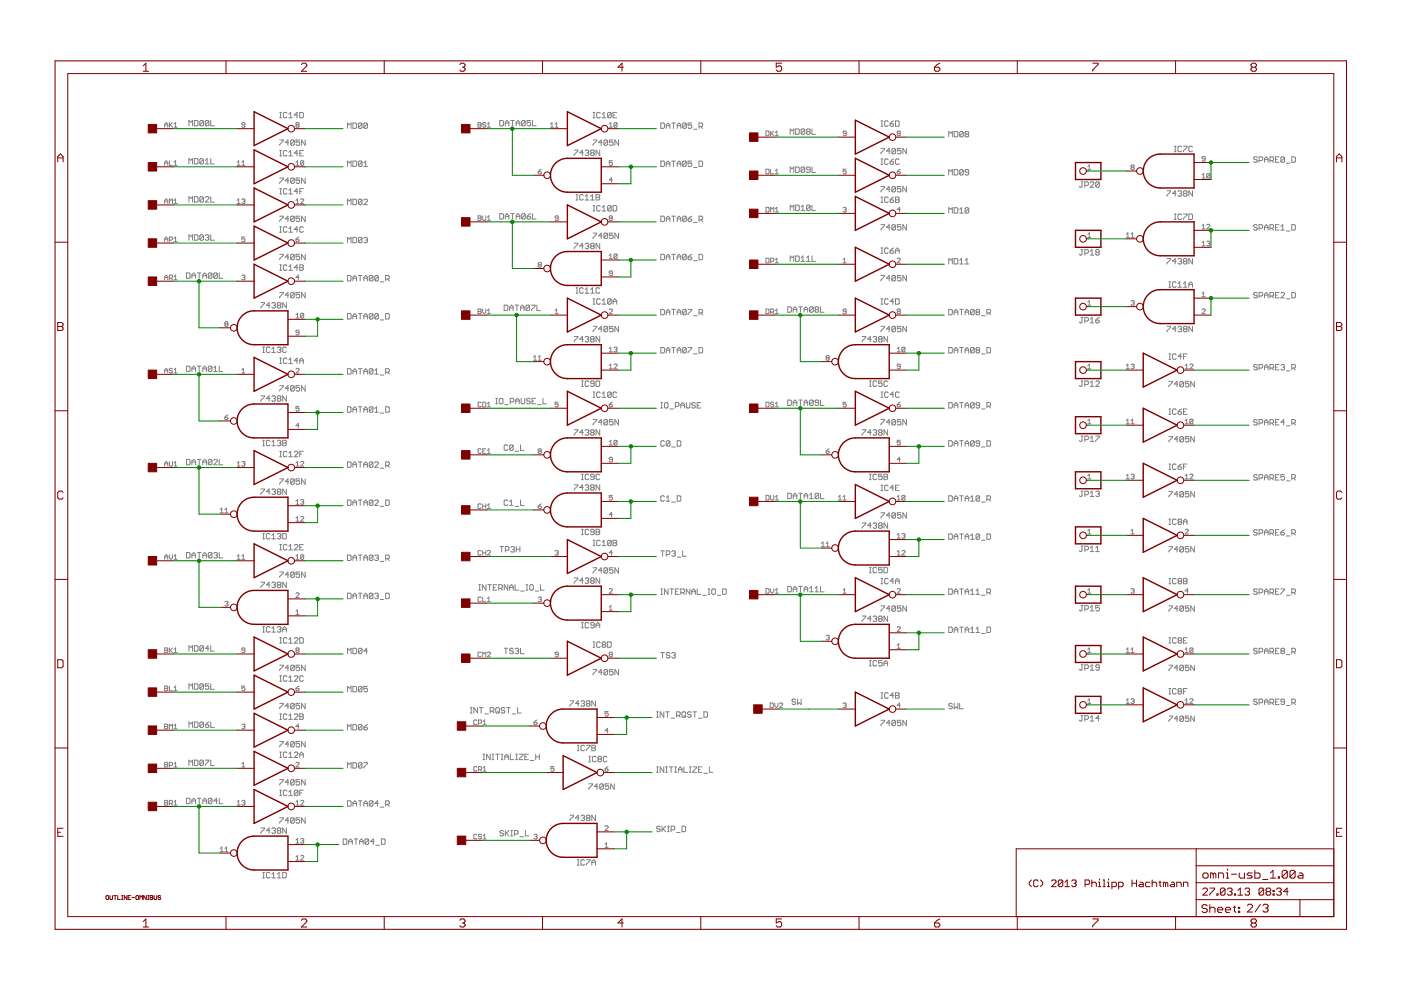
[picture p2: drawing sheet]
<svg xmlns="http://www.w3.org/2000/svg" width="420mm" height="297mm" viewBox="0 0 420 297" stroke-linecap="round" stroke-linejoin="round" font-family="sans-serif">
<g fill="none" stroke="#808080" stroke-width=".3">
<path d="M49.4 38.1v-.9l.4-.5 .5 .5v.9M49.4 37.4h.9M50.8 36.7v1.4M51 37.4l.7 .7M51.7 36.7l-.9 1M52.2 37.2l.5-.5v1.4M52.2 38.1h.9M56.7 37.7v-1.6l.5 .5 .5-.5v1.6M58.3 36.1h.8l.3 .3v1.1l-.3 .2h-.8zM61 36.4v1.1l-.3 .2h-.5l-.3-.2M61 36.4l-.3-.3h-.5l-.3 .3v1.1M61 36.4l-1.1 1.1"/>
<path d="M62.7 36.4l-.3-.3h-.6l-.2 .3v1.1M62.7 36.4v1.1l-.3 .2h-.6l-.2-.2M62.7 36.4l-1.1 1.1M63.2 36.1v1.6h1.1M73.4 37.4h-.7l-.2-.2 .2-.5 .7 .3v.9l-.2 .2-.7-.2M83.9 35.3h.5M83.9 33.7h.5M84.2 33.7v1.6M86.1 34l-.3-.3h-.5l-.3 .3v1.1l.3 .2h.5l.3-.2M86.6 34.2l.6-.5v1.6M86.6 35.3h1.1M89 37.4l-.2-.2 .2-.5 .7 .3-.2 .4"/>
<path d="M89 37.4l-.2 .3 .2 .4 .7-.2-.2-.5M89 37.4h.5M89.3 34.5h-1.1l.9-.8v1.6M89.9 33.7h.8l.3 .3v1.1l-.3 .2h-.8zM104.2 38.5v-1.6l.6 .5 .5-.5v1.6M105.8 36.9h.9l.2 .2v1.1l-.2 .3h-.9zM108.6 37.1l-.3-.2h-.5l-.3 .2v1.1M108.6 37.1v1.1l-.3 .3h-.5l-.3-.3M108.6 37.1l-1.1 1.1M110.2 37.1l-.3-.2h-.5l-.3 .2v1.1M110.2 37.1v1.1l-.3 .3h-.5l-.3-.3M110.2 37.1l-1.1 1.1"/>
<path d="M143.4 37.4h.7M143.4 36.7h.7l.2 .3-.2 .4 .2 .5-.2 .2h-.7zM145.7 37l-.7-.3-.2 .5 .7 .2 .2 .5-.2 .2-.7-.2M146.2 38.1h.9M146.2 37.2l.4-.5v1.4M149.9 36.1h.8l.3 .3v1.1l-.3 .2h-.8zM151.5 37.7v-1.1l.6-.5 .5 .5v1.1M151.5 36.9h1.1M153.2 36.1h1M153.7 36.1v1.6M154.8 36.9h1.1M154.8 37.7v-1.1l.5-.5 .6 .5v1.1"/>
<path d="M157.5 36.4v1.1l-.3 .2h-.5l-.3-.2M157.5 36.4l-.3-.3h-.5l-.3 .3v1.1M157.5 36.4l-1.1 1.1M159.2 36.1h-1.1v.8l.5-.3 .6 .3v.6l-.3 .2h-.6l-.2-.2M159.7 36.1v1.6h1.1M165.1 38.1h.9M165.1 37.2l.4-.5v1.4M166.5 38.1h.9M166.5 37.2l.4-.5v1.4M177.9 35.3h.5M177.9 33.7h.5M178.1 33.7v1.6"/>
<path d="M180 34l-.2-.3h-.6l-.3 .3v1.1l.3 .2h.6l.2-.2M180.6 34.2l.5-.5v1.6M180.6 35.3h1.1M182.7 37.2l.5-.5v1.4M182.7 38.1h1M183.3 34l-.3-.3h-.5l-.3 .3v1.1M183.3 34v1.1l-.3 .2h-.5l-.3-.2M183.3 34l-1.1 1.1M183.9 34.5h.5M185 33.7h-1.1v1.6h1.1M185.1 37v.9l-.3 .2-.7-.2M185.1 37l-.7-.3-.3 .3v.9"/>
<path d="M185.1 37l-1 .9M198.2 36.9h.8l.3 .2v1.1l-.3 .3h-.8zM199.8 37.7h1.1M199.8 38.5v-1.1l.6-.5 .5 .5v1.1M201.4 36.9h1.1M202 36.9v1.6M203.1 37.7h1.1M203.1 38.5v-1.1l.5-.5 .6 .5v1.1M205.8 37.1l-.3-.2h-.5l-.3 .2v1.1M205.8 37.1v1.1l-.3 .3h-.5l-.3-.3M205.8 37.1l-1.1 1.1M207.5 36.9h-1.1v.8l.5-.3 .6 .3v.5l-.3 .3h-.6l-.2-.3"/>
<path d="M208 38.8h1.1M209.6 38h.8l.3-.3v-.6l-.3-.2h-.8v1.6M210.2 38l.5 .5M229.7 39.3h.7l.2 .2v.9l-.2 .3h-.7zM231.1 39.3v1.4M231.4 40l.7 .7M232.1 39.3l-1 .9M232.5 39.8l.5-.5v1.4M238.6 38.7h.8l.3 .2v1.1l-.3 .3h-.8zM241.3 38.9l-1.1 1.1M241.3 38.9v1.1l-.2 .3h-.6l-.3-.3M241.3 38.9l-.2-.2h-.6l-.3 .2v1.1"/>
<path d="M242.1 39.5l-.2 .2 .2 .6h.6l.3-.3-.3-.5M242.1 39.5l-.2-.3 .2-.5h.6l.3 .2-.3 .6M242.1 39.5h.6M243.5 38.7v1.6h1.1M253.8 40h-.7l-.3-.2 .3-.5 .7 .2v.9l-.3 .3-.7-.3M264.2 37.8h.6M264.2 36.2h.6M264.5 36.2v1.6M266.4 36.5l-.3-.3h-.5l-.3 .3v1.1l.3 .2h.5l.3-.2M266.9 37h.9l.2 .6-.2 .2h-.6l-.3-.2zM268 36.2l-1.1 .8M268.6 36.2h.8l.3 .3v1.1l-.3 .2h-.8z"/>
<path d="M269.3 40l-.2 .2 .2 .5 .7-.3-.2-.4M269.3 40l-.2-.2 .2-.5 .7 .2-.2 .5M269.3 40h.5M286.2 39.4h.8l.3 .3v1.1l-.3 .2h-.8zM288.9 39.7v1.1l-.3 .2h-.5l-.3-.2M288.9 39.7l-.3-.3h-.5l-.3 .3v1.1M288.9 39.7l-1.1 1.1M49.4 49.6v-1l.4-.4 .5 .4v1M49.4 48.9h.9M50.8 48.2v1.4h.9M52.2 48.6l.5-.4v1.4M52.2 49.6h.9"/>
<path d="M56.7 49.1v-1.6l.5 .6 .5-.6v1.6M58.3 47.5h.8l.3 .3v1.1l-.3 .2h-.8zM58.3 58.9h.8l.3 .3v1.1l-.3 .3h-.8zM61 47.8l-.3-.3h-.5l-.3 .3v1.1M61 59.2l-.3-.3h-.5l-.3 .3v1.1M61 47.8v1.1l-.3 .2h-.5l-.3-.2M61 59.2v1.1l-.3 .3h-.5l-.3-.3M61 47.8l-1.1 1.1M61 59.2l-1.1 1.1M61.6 59.2l.2-.3h.6l.3 .3v.3l-1.1 1.1h1.1M61.6 49.1h1.1M61.6 48.1l.5-.6v1.6"/>
<path d="M63.2 47.5v1.6h1.1M63.2 58.9v1.7h1.1M71.1 49.6h1M71.1 48.6l.5-.4v1.4M72.5 59.8l.7-.2 .2 .2-.2 .5M72.5 49.6h.9M72.5 48.6l.5-.4v1.4M83.9 42h1.1l-1.1 1.6M83.9 53.4h1.1v.2l-1.1 1.1v.3M83.9 46.7h.5M83.9 45.1h.5M83.9 58.2h.5"/>
<path d="M83.9 56.5h.5M84.2 45.1v1.6M84.2 56.5v1.7M86.1 45.4l-.3-.3h-.5l-.3 .3v1.1l.3 .2h.5l.3-.2M86.1 56.8l-.3-.3h-.5l-.3 .3v1.1l.3 .3h.5l.3-.3M86.6 42.8h-1.1l.8-.8v1.6M86.6 54.2h-1.1l.8-.8v1.6M86.6 45.7l.6-.6v1.6M86.6 57.1l.6-.6v1.7M86.6 46.7h1.1M86.6 58.2h1.1M88.2 42.2l-.2-.2h-.6l-.2 .2v1.1"/>
<path d="M88.2 53.6l-.2-.2h-.6l-.2 .2v1.1M88.2 42.2v1.1l-.2 .3h-.6l-.2-.3M88.2 53.6v1.1l-.2 .3h-.6l-.2-.3M88.2 42.2l-1 1.1M88.2 53.6l-1 1.1M88.8 49.6h.9M88.8 48.6l.4-.4v1.4M89.3 45.9h-1.1l.9-.8v1.6M89.3 57.4h-1.1l.9-.9v1.7M89.9 42h-1.1v.8l.5-.3 .6 .3v.5l-.3 .3h-.5l-.3-.3M89.9 53.4h-1.1v.8l.5-.3 .6 .3v.5l-.3 .3h-.5l-.3-.3M89.9 45.9h.5"/>
<path d="M89.9 57.4h.5M90.1 59.8l.3-.2 .7 .2-1 1.2h1M91 45.1h-1.1v1.6h1.1M91 56.5h-1.1v1.7M91.1 48.4l-.3-.2-.7 .2v.9M91.1 48.4v.9l-.3 .3-.7-.3M91.1 48.4l-1 .9M91.5 42v1.6l-1.1-1.6v1.6M91.5 53.4v1.6l-1.1-1.6v1.6M104.2 49.9v-1.6l.6 .5 .5-.5v1.6M105.8 48.3h.9l.2 .3v1l-.2 .3h-.9zM105.8 59.7h.9l.2 .3v1.1l-.2 .2h-.9z"/>
<path d="M108.6 60v1.1l-.3 .2h-.5l-.3-.2M108.6 48.6l-.3-.3h-.5l-.3 .3v1M108.6 48.6v1l-.3 .3h-.5l-.3-.3M108.6 60l-.3-.3h-.5l-.3 .3v1.1M108.6 48.6l-1.1 1M108.6 60l-1.1 1.1M109.1 49.9h1.1M109.1 48.8l.6-.5v1.6M109.1 60l.3-.3h.5l.3 .3v.3l-1.1 1h1.1M161.4 51.4h.7l.2 .5-.7 .2-.2-.2zM162.3 50.7l-.9 .7M172.2 45h1.1v.3l-1.1 1.1v.2"/>
<path d="M172.8 59.9h.5M172.8 58.3h.5M173 58.3v1.6M174.9 45.8h-1.1l.9-.8v1.6M174.9 58.6l-.2-.3h-.6l-.3 .3v1.1l.3 .2h.6l.2-.2M175.5 45.3l.2-.3h.6l.3 .3-.3 .5M175.5 59.9h1.1M175.5 58.9l.5-.6v1.6M176 45.8h.3M176.3 45.8l.3 .3-.3 .5h-.6l-.2-.2M177.1 58.9l.6-.6v1.6M177.1 59.9h1.1"/>
<path d="M177.4 45.8l-.3-.3 .3-.5h.5l.3 .3-.3 .5M177.4 45.8l-.3 .3 .3 .5h.5l.3-.2-.3-.6M177.4 45.8h.5M177.9 42h1l-1 1.6M178.8 58.3h.8l.3 .3-.3 .5 .3 .6-.3 .2h-.8zM178.8 59.1h.8M179.9 45v1.6l-1.1-1.6v1.6M180.6 42.8h-1.1l.8-.8v1.6M182.2 42.2l-.3-.2h-.5l-.3 .2v1.1M182.2 42.2v1.1l-.3 .3h-.5l-.3-.3M182.2 42.2l-1.1 1.1M183.7 48.2h-1v.7l.5-.3 .5 .3v.4l-.3 .3-.7-.3"/>
<path d="M183.7 54h-1l.7-.7v1.4M183.9 42h-1.1v.8l.5-.3 .6 .3v.5l-.3 .3h-.6l-.2-.3M185.5 42v1.6l-1.1-1.6v1.6M198.2 48.3h.8l.3 .3v1l-.3 .3h-.8zM199.8 49.9v-1.1l.6-.5 .5 .5v1.1M199.8 49.1h1.1M201.4 48.3h1.1M202 48.3v1.6M203.1 49.9v-1.1l.5-.5 .6 .5v1.1M203.1 49.1h1.1M205.8 48.6v1l-.3 .3h-.5l-.3-.3M205.8 48.6l-.3-.3h-.5l-.3 .3v1"/>
<path d="M205.8 48.6l-1.1 1M207.5 48.3h-1.1v.8l.5-.3 .6 .3v.5l-.3 .3h-.6l-.2-.3M208 50.2h1.1M209.6 48.3h.8l.3 .3v1l-.3 .3h-.8zM229.7 50.7h.7l.2 .2v1l-.2 .2h-.7zM231.1 50.7v1.4h1M232.5 51.2l.5-.5v1.4M232.5 52.1h.9M232.5 40.7h.9M237 40.3v-1.6l.5 .5 .6-.5v1.6M237 51.7v-1.6l.5 .5 .6-.5v1.6M238.6 50.1h.8l.3 .2v1.1l-.3 .3h-.8z"/>
<path d="M241.3 50.3l-.2-.2h-.6l-.3 .2v1.1M241.3 50.3v1.1l-.2 .3h-.6l-.3-.3M241.3 50.3l-1.1 1.1M243 50.9h-.9l-.2-.3 .2-.5h.6l.3 .2v1.1l-.3 .3h-.6l-.2-.3M243.5 50.1v1.6h1.1M253.8 50.7h-1v.7l.7-.2 .3 .7-.3 .2-.7-.2M264.2 44.5h1.1v.2l-1.1 1.1v.3M264.2 55.9h1.1v.3l-1.1 1.1v.2M264.2 49.3h.6M264.2 47.6h.6M264.2 59.1h.6M264.5 47.6v1.7"/>
<path d="M264.5 59.1v1.6M266.4 47.9l-.3-.3h-.5l-.3 .3v1.1l.3 .3h.5l.3-.3M266.4 59.4l-.3-.3h-.5l-.3 .3v1l.3 .3h.5l.3-.3M266.9 45.3h-1l.8-.8v1.6M266.9 56.7h-1l.8-.8v1.6M266.9 48.5h.9l.2 .5-.2 .3h-.6l-.3-.3zM266.9 59.9h.9l.2 .5-.2 .3h-.6l-.3-.3zM268 47.6l-1.1 .9M268 59.1l-1.1 .8M268.6 44.7l-.3-.2h-.5l-.3 .2v1.1M268.6 56.2l-.3-.3h-.5l-.3 .3v1.1M268.6 44.7v1.1l-.3 .3h-.5l-.3-.3"/>
<path d="M268.6 56.2v1.1l-.3 .2h-.5l-.3-.2M268.6 59.1h.8l.3 .3-.3 .5 .3 .5-.3 .3h-.8zM268.6 44.7l-1.1 1.1M268.6 56.2l-1.1 1.1M268.6 59.9h.8M269.1 51.4h.7l.2 .5-.7 .2zM269.7 47.9l-.3-.3h-.6l-.2 .3v1.1l.2 .3h.6l.3-.3M270 50.7l-.9 .7M270.2 44.5h-1.1v.8l.8-.3 .3 .3v.5l-.3 .3h-.5l-.3-.3M270.2 55.9h-1.1v.8l.8-.2 .3 .2v.6l-.3 .2h-.5l-.3-.2M271.8 44.5v1.6l-1-1.6v1.6M271.8 55.9v1.6l-1-1.6v1.6"/>
<path d="M284.5 41v-1.6l.6 .5 .5-.5v1.6M284.5 52.5v-1.7l.6 .6 .5-.6v1.7M286.2 50.8h.8l.3 .3v1.1l-.3 .3h-.8zM288.9 51.1l-.3-.3h-.5l-.3 .3v1.1M288.9 51.1v1.1l-.3 .3h-.5l-.3-.3M288.9 51.1l-1.1 1.1M289.7 40.2l-.3 .3 .3 .5h.6l.2-.2-.2-.6M289.7 40.2l-.3-.3 .3-.5h.6l.2 .3-.2 .5M289.7 40.2h.6M290.5 51.6h-.8l-.3-.2 .3-.6h.6l.2 .3v1.1l-.2 .3h-.6l-.3-.3M324.2 54.5h.6M324.5 54.5v1.4l-.3 .2-.5-.2"/>
<path d="M325.3 55.6h.8l.3-.3v-.5l-.3-.3h-.8v1.6M326.2 50.8h1M326.2 49.9l.5-.5v1.4M327 54.8l.2-.3h.6l.2 .3v.3l-1 1h1M329.7 54.8v1.1l-.3 .2h-.5l-.3-.2M329.7 54.8l-.3-.3h-.5l-.3 .3v1.1M329.7 54.8l-1.1 1.1M339.4 50.1l-.2-.2 .2-.5 .7 .3-.2 .4M339.4 50.1l-.2 .3 .2 .4 .7-.2-.2-.5M339.4 50.1h.5M350 57.2h1.1v.2l-1.1 1.1v.3M352.2 45.5h.5"/>
<path d="M352.2 43.8h.5M352.4 43.8v1.7M352.7 58h-1.1l.8-.8v1.6M353.3 57.4l.2-.2h.6l.3 .2-.3 .6M353.8 58h.3M354.1 58l.3 .3-.3 .5h-.6l-.2-.3M354.4 44.1l-.3-.3h-.6l-.2 .3v1.1l.2 .3h.6l.3-.3M354.9 43.8h1.1v.3l-1.1 1.1v.3M355.2 58l-.3-.3 .3-.5h.5l.3 .2-.3 .6M355.2 58l-.3 .3 .3 .5h.5l.3-.3-.3-.5M355.2 58h.5M357.6 44.1l-.2-.3h-.6l-.3 .3v1.1l.3 .3h.6l.2-.3"/>
<path d="M357.6 57.2v1.6l-1.1-1.6v1.6M360.5 53.4h.9M360.5 52.5l.5-.5v1.4M361.4 47.6h-.7l-.2-.2 .2-.5 .7 .2v1l-.2 .2-.7-.2M362.8 52.2v.9l-.2 .3-.7-.3M362.8 52.2l-.9 .9M362.8 52.2l-.7-.2-.2 .2v.9M377 47.3l-.2-.3h-.6l-.2 .6 .2 .2h.6l.2 .6-.2 .2h-.6l-.2-.2M377.6 48.1h.8l.3-.3v-.5l-.3-.3h-.8v1.6M379.2 48.6v-1l.6-.6 .5 .6v1M379.2 47.8h1.1M380.9 48.1h.8l.3-.3v-.5l-.3-.3h-.8v1.6"/>
<path d="M381.4 48.1l.6 .5M382.5 47.8h.6M383.6 47h-1.1v1.6h1.1M385.2 47.3v1.1l-.2 .2h-.6l-.3-.2M385.2 47.3l-.2-.3h-.6l-.3 .3v1.1M385.2 47.3l-1.1 1.1M385.8 48.9h1.1M387.4 47h.8l.3 .3v1.1l-.3 .2h-.8zM49.4 61v-.9l.4-.5 .5 .5v.9M49.4 72.4v-.9l.4-.5 .5 .5v.9M49.4 60.3h.9M49.4 71.7h.9"/>
<path d="M50.8 61v-1.4l.5 .5 .4-.5v1.4M50.8 72h.7l.2-.7-.2-.3h-.7v1.4M52.2 60.1l.5-.5v1.4M52.2 71.5l.5-.5v1.4M52.2 61h.9M52.2 72.4h.9M56.7 60.6v-1.7l.5 .6 .5-.6v1.7M56.7 72v-1.6l.5 .5 .5-.5v1.6M58.3 70.4h.8l.3 .3v1l-.3 .3h-.8zM61 70.7l-.3-.3h-.5l-.3 .3v1M61 70.7v1l-.3 .3h-.5l-.3-.3M61 70.7l-1.1 1"/>
<path d="M61.6 70.7l.2-.3h.6l.3 .3-.3 .5M62.1 71.2h.3M62.4 71.2l.3 .3-.3 .5h-.6l-.2-.3M63.2 70.4v1.6h1.1M71.1 61h1M71.1 60.1l.5-.5v1.4M73 60.3h.2M73.2 60.3l.2 .2-.2 .5-.7-.2M73.4 71h-.9v.7l.5-.2 .4 .2-.2 .7-.7-.2M83.9 64.8h1.1v.3l-1.1 1v.3M83.9 76.2h1.1v.3l-1.1 1.1v.3M83.9 69.6h.5"/>
<path d="M83.9 68h.5M83.9 79.4h.5M84.2 68v1.6M84.2 79.4v1.6M86.1 68.2l-.3-.2h-.5l-.3 .2v1.1l.3 .3h.5l.3-.3M86.1 79.7l-.3-.3h-.5l-.3 .3v1.1l.3 .2h.5l.3-.2M86.6 65.6h-1.1l.8-.8v1.6M86.6 77h-1.1l.8-.8v1.7M86.6 68.5l.6-.5v1.6M86.6 79.9l.6-.5v1.6M86.6 69.6h1.1M88.2 65.1l-.2-.3h-.6l-.2 .3v1"/>
<path d="M88.2 76.5l-.2-.3h-.6l-.2 .3v1.1M88.2 65.1v1l-.2 .3h-.6l-.2-.3M88.2 76.5v1.1l-.2 .3h-.6l-.2-.3M88.2 65.1l-1 1M88.2 76.5l-1 1.1M88.8 71.7h.7l.2 .5-.7 .2zM88.8 61h.9M88.8 60.1l.4-.5v1.4M89.3 68.8h-1.1l.9-.8v1.6M89.7 71l-.9 .7M89.9 64.8h-1.1v.8l.5-.3 .6 .3v.5l-.3 .3h-.5l-.3-.3M89.9 76.2h-1.1v.8l.5-.2 .6 .2v.6l-.3 .3h-.5l-.3-.3"/>
<path d="M89.9 79.4h.8l.3 .3-.3 .5 .3 .6-.3 .2h-.8zM91 68.2l-.3-.2h-.5l-.3 .2v1.1l.3 .3h.5l.3-.3M91.5 64.8v1.6l-1.1-1.6v1.6M91.5 76.2v1.7l-1.1-1.7v1.7M104.2 61.3v-1.6l.6 .6 .5-.6v1.6M104.2 72.8v-1.7l.6 .6 .5-.6v1.7M105.8 71.1h.9l.2 .3v1.1l-.2 .3h-.9zM108.6 71.4v1.1l-.3 .3h-.5l-.3-.3M108.6 71.4l-.3-.3h-.5l-.3 .3v1.1M108.6 71.4l-1.1 1.1M109.1 71.4l.3-.3h.5l.3 .3-.3 .6M109.7 72h.2"/>
<path d="M109.9 72l.3 .2-.3 .6h-.5l-.3-.3M143.4 65.4h.7M143.4 64.7h.7l.2 .2-.2 .5 .2 .4-.2 .3h-.7zM144.8 64.7v1.1l.2 .3 .7-.3v-1.1M146.2 65.2l.4-.5v1.4M146.2 66.1h.9M149.9 64h.8l.3 .3v1.1l-.3 .3h-.8zM151.5 65.7v-1.1l.6-.6 .5 .6v1.1M151.5 64.9h1.1M153.2 64h1M153.7 64v1.7M154.8 65.7v-1.1l.5-.6 .6 .6v1.1"/>
<path d="M154.8 64.9h1.1M157.5 64.3v1.1l-.3 .3h-.5l-.3-.3M157.5 64.3l-.3-.3h-.5l-.3 .3v1.1M157.5 64.3l-1.1 1.1M158.1 64.9h.8l.3 .5-.3 .3h-.6l-.2-.3zM159.2 64l-1.1 .9M159.7 64v1.7h1.1M161.6 79.4l-.2-.3 .2-.4 .7 .2-.2 .5M161.6 79.4l-.2 .2 .2 .5 .7-.3-.2-.4M161.6 79.4h.5M167.4 65.4h-.7l-.2-.2 .2-.5 .7 .2v.9l-.2 .3-.7-.3M172.2 72.9h1.1v.3l-1.1 1.1v.2"/>
<path d="M174.9 73.7h-1.1l.9-.8v1.6M175.5 73.2l.2-.3h.6l.3 .3-.3 .5M176 73.7h.3M176.3 73.7l.3 .3-.3 .5h-.6l-.2-.2M177.4 73.7l-.3-.2 .3-.6h.5l.3 .3-.3 .5M177.4 73.7l-.3 .3 .3 .5h.5l.3-.2-.3-.6M177.4 73.7h.5M177.9 69.9h1v.2l-1 1.1v.3M177.9 63.2h.5M177.9 61.6h.5M178.1 61.6v1.6M179.9 72.9v1.6l-1.1-1.6v1.6"/>
<path d="M180 61.9l-.2-.3h-.6l-.3 .3v1.1l.3 .2h.6l.2-.2M180.6 70.7h-1.1l.8-.8v1.6M180.6 62.2l.5-.6v1.6M180.6 63.2h1.1M182.2 70.1l-.3-.2h-.5l-.3 .2v1.1M182.2 70.1v1.1l-.3 .3h-.5l-.3-.3M182.2 70.1l-1.1 1.1M182.7 76.6l.5-.5v1.4M182.7 77.5h1M182.9 65.4h.5M182.9 65.4l-.2-.2 .2-.5 .8 .2-.3 .5M182.9 65.4l-.2 .2 .2 .5 .8-.3-.3-.4"/>
<path d="M183.3 61.9l-.3-.3h-.5l-.3 .3v1.1M183.3 61.9l-1.1 1.1M183.3 61.9v1.1l-.3 .2h-.5l-.3-.2M183.9 69.9h-1.1v.8l.5-.3 .6 .3v.5l-.3 .3h-.6l-.2-.3M183.9 61.6h.8l.3 .3v1.1l-.3 .2h-.8zM185.1 76.3v1l-.3 .2-.7-.2M185.1 76.3l-.7-.2-.3 .2v1M185.1 76.3l-1 1M185.5 69.9v1.6l-1.1-1.6v1.6M198.2 64.8h.8l.3 .3v1l-.3 .3h-.8zM198.2 76.2h.8l.3 .3v1.1l-.3 .3h-.8zM199.8 65.6h1.1"/>
<path d="M199.8 77h1.1M199.8 66.4v-1.1l.6-.5 .5 .5v1.1M199.8 77.9v-1.1l.6-.6 .5 .6v1.1M201.4 64.8h1.1M201.4 76.2h1.1M202 64.8v1.6M202 76.2v1.7M203.1 65.6h1.1M203.1 77h1.1M203.1 66.4v-1.1l.5-.5 .6 .5v1.1M203.1 77.9v-1.1l.5-.6 .6 .6v1.1M205.8 65.1l-.3-.3h-.5l-.3 .3v1"/>
<path d="M205.8 65.1v1l-.3 .3h-.5l-.3-.3M205.8 76.5l-.3-.3h-.5l-.3 .3v1.1M205.8 76.5v1.1l-.3 .3h-.5l-.3-.3M205.8 65.1l-1.1 1M205.8 76.5l-1.1 1.1M206.4 65.6h.8l.3 .5-.3 .3h-.6l-.2-.3zM206.4 77h.8l.3 .6-.3 .3h-.6l-.2-.3zM207.5 76.2l-1.1 .8M207.5 64.8l-1.1 .8M208 66.7h1.1M208 78.1h1.1M209.6 65.9h.8l.3-.3v-.5l-.3-.3h-.8v1.6"/>
<path d="M209.6 76.2h.8l.3 .3v1.1l-.3 .3h-.8zM210.2 65.9l.5 .5M229.7 62.1h.7l.2 .3v.9l-.2 .2h-.7zM229.7 77.4h.7l.2 .2v.9l-.2 .3h-.7zM231.1 78.3h.7l.3-.7-.3-.2h-.7v1.4M231.1 63.5v-1.4l.5 .5 .5-.5v1.4M232.5 62.6l.5-.5v1.4M232.5 77.9l.5-.5v1.4M232.5 78.8h.9M232.5 63.5h.9M237 63.1v-1.6l.5 .5 .6-.5v1.6M237 78.4v-1.7l.5 .6 .6-.6v1.7"/>
<path d="M238.6 76.7h.8l.3 .3v1.1l-.3 .3h-.8zM238.6 61.5h.8l.3 .3v1l-.3 .3h-.8zM240.2 78.4h1.1M240.2 63.1h1.1M240.2 62l.6-.5v1.6M240.2 77.3l.6-.6v1.7M241.9 78.4h1.1M241.9 77.3l.5-.6v1.7M243 61.8v1l-.3 .3h-.6l-.2-.3M243 61.8l-.3-.3h-.6l-.2 .3v1M243 61.8l-1.1 1M243.5 76.7v1.7h1.1"/>
<path d="M243.5 61.5v1.6h1.1M252.8 78.8h1M252.8 62.4l.7-.3 .3 .3-.3 .4M252.8 77.9l.5-.5v1.4M253.3 62.8h.2M253.5 62.8l.3 .3-.3 .4-.7-.2M264.2 67.3h1.1v.3l-1.1 1.1v.3M264.2 60.7h.6M264.2 75.9h.6M264.2 74.3h.6M264.5 74.3v1.6M266.4 74.6l-.3-.3h-.5l-.3 .3v1.1l.3 .2h.5l.3-.2"/>
<path d="M266.9 68.2h-1l.8-.9v1.7M266.9 75.1h.9l.2 .6-.2 .2h-.6l-.3-.2zM268 74.3l-1.1 .8M268.6 67.6l-.3-.3h-.5l-.3 .3v1.1M268.6 67.6v1.1l-.3 .3h-.5l-.3-.3M268.6 75.9v-1l.5-.6 .6 .6v1M268.6 67.6l-1.1 1.1M268.6 75.1h1.1M269.1 77.6l.2-.2 .7 .2-.9 1.2h.9M270 62.8h-.9l.7-.7v1.4M270.2 67.3h-1.1v.9l.8-.3 .3 .3v.5l-.3 .3h-.5l-.3-.3M271.8 67.3v1.7l-1-1.7v1.7"/>
<path d="M284.5 79.1v-1.6l.6 .5 .5-.5v1.6M284.5 63.9v-1.6l.6 .5 .5-.5v1.6M286.2 77.5h.8l.3 .3v1l-.3 .3h-.8zM286.2 62.3h.8l.3 .2v1.1l-.3 .3h-.8zM287.8 79.1h1.1M287.8 63.9h1.1M287.8 62.8l.5-.5v1.6M287.8 78l.5-.5v1.6M289.4 79.1h1.1M289.4 78l.6-.5v1.6M290.5 62.5l-.2-.2h-.6l-.3 .2v1.1M290.5 62.5v1.1l-.2 .3h-.6l-.3-.3"/>
<path d="M290.5 62.5l-1.1 1.1M324.2 74.8h.6M324.5 74.8v1.4l-.3 .3-.5-.3M325.3 75.9h.8l.3-.3v-.5l-.3-.3h-.8v1.7M326.2 71.2h1M326.2 70.2l.5-.4v1.4M327 75.4l.5-.6v1.7M327 76.5h1M328.9 75.6l-.3 .3 .3 .6h.5l.3-.3-.3-.6M328.9 75.6l-.3-.2 .3-.6h.5l.3 .3-.3 .5M328.9 75.6h.5M337.8 70.2l.4-.4v1.4"/>
<path d="M337.8 71.2h.9M339.2 71.2h.9M339.2 70.2l.5-.4v1.4M350 77.5h1.1v.3l-1.1 1v.3M352.2 65.8h.5M352.2 64.2h.5M352.4 64.2v1.6M352.7 78.3h-1.1l.8-.8v1.6M353.3 77.8l.2-.3h.6l.3 .3-.3 .5M353.8 78.3h.3M354.1 78.3l.3 .3-.3 .5h-.6l-.2-.3M354.4 64.4l-.3-.2h-.6l-.2 .2v1.1l.2 .3h.6l.3-.3"/>
<path d="M354.9 64.2h1.1v.2l-1.1 1.1v.3M355.2 78.3l-.3-.3 .3-.5h.5l.3 .3-.3 .5M355.2 78.3h.5M355.2 78.3l-.3 .3 .3 .5h.5l.3-.3-.3-.5M356.5 64.2h.9l.2 .2v1.1l-.2 .3h-.9zM357.6 77.5v1.6l-1.1-1.6v1.6M360.5 67.7l.5-.5v1.4M360.5 72.8l.5-.5v1.4M360.5 68.6h.9M360.5 73.7h.9M361.9 72.5l.7-.2 .2 .2-.2 .5M361.9 67.5l.2-.3 .7 .3-.9 1.1h.9"/>
<path d="M362.4 73h.2M362.6 73l.2 .2-.2 .5-.7-.2M377 67.6l-.2-.3h-.6l-.2 .6 .2 .3h.6l.2 .5-.2 .3h-.6l-.2-.3M377.6 68.4h.8l.3-.2v-.6l-.3-.3h-.8v1.7M379.2 68.2h1.1M379.2 69v-1.1l.6-.6 .5 .6v1.1M380.9 68.4h.8l.3-.2v-.6l-.3-.3h-.8v1.7M381.4 68.4l.6 .6M382.5 68.2h.6M383.6 67.3h-1.1v1.7h1.1M384.1 69h1.1M384.1 67.9l.6-.6v1.7"/>
<path d="M385.8 69.2h1.1M387.4 67.3h.8l.3 .3v1.1l-.3 .3h-.8zM49.4 83.2h.9M49.4 83.9v-1l.4-.4 .5 .4v1M50.8 83.4h.7l.2-.7-.2-.2h-.7v1.4M51.3 83.4l.4 .5M52.2 82.9l.5-.4v1.4M52.2 83.9h.9M55.9 81.8h.8l.3 .3v1.1l-.3 .2h-.8zM57.6 82.6h1.1M57.6 83.4v-1l.5-.6 .6 .6v1M59.2 81.8h1.1"/>
<path d="M59.7 81.8v1.6M60.8 82.6h1.1M60.8 83.4v-1l.6-.6 .5 .6v1M63.6 82.1v1.1l-.3 .2h-.6l-.2-.2M63.6 82.1l-.3-.3h-.6l-.2 .3v1.1M63.6 82.1l-1.1 1.1M65.2 82.1v1.1l-.3 .2h-.5l-.3-.2M65.2 82.1l-.3-.3h-.5l-.3 .3v1.1M65.2 82.1l-1.1 1.1M65.7 81.8v1.6h1.1M67.7 97.1l-.3 .3 .3 .4 .7-.2-.3-.5M67.7 97.1l-.3-.2 .3-.5 .7 .3-.3 .4"/>
<path d="M67.7 97.1h.4M72.5 82.7l.7-.2 .2 .2-.2 .5M73 83.2h.2M73.2 83.2l.2 .2-.2 .5-.7-.3M78.3 90.7h1v.3l-1 1.1v.2M81 91.5h-1.1l.8-.8v1.6M81.5 91l.3-.3h.5l.3 .3-.3 .5M82.1 91.5h.2M82.3 91.5l.3 .3-.3 .5h-.5l-.3-.2M83.4 91.5l-.2-.3 .2-.5h.6l.2 .3-.2 .5M83.4 91.5h.6M83.4 91.5l-.2 .3 .2 .5h.6l.2-.2-.2-.6"/>
<path d="M83.9 87.7h1.1v.2l-1.1 1.1v.3M83.9 81h.5M85.9 90.7v1.6l-1.1-1.6v1.6M86.6 88.5h-1.1l.8-.8v1.6M86.6 81h1.1M88.2 87.9l-.2-.2h-.6l-.2 .2v1.1M88.2 87.9v1.1l-.2 .3h-.6l-.2-.3M88.2 87.9l-1 1.1M88.8 94.4l.4-.5v1.4M88.8 95.3h.9M89.3 80.2h-1.1l.9-.8v1.6M89.7 99.7h-.7l-.2-.3 .2-.4 .7 .2v.9l-.2 .3-.7-.3"/>
<path d="M89.7 83.2h-.9l.7-.7v1.4M89.9 87.7h-1.1v.8l.5-.3 .6 .3v.5l-.3 .3h-.5l-.3-.3M89.9 80.2h.8M91.1 94.1l-.7-.2-.3 .2v1M91.1 94.1v1l-.3 .2-.7-.2M91.1 94.1l-1 1M91.5 87.7v1.6l-1.1-1.6v1.6M104.2 94h.8l.3 .3v1.1l-.3 .2h-.8zM104.2 82.6h.8l.3 .2v1.1l-.3 .3h-.8zM105.8 95.6v-1l.6-.6 .5 .6v1M105.8 83.4h1.1M105.8 84.2v-1.1l.6-.5 .5 .5v1.1"/>
<path d="M105.8 94.8h1.1M107.5 82.6h1.1M107.5 94h1.1M108 82.6v1.6M108 94v1.6M109.1 83.4h1.1M109.1 95.6v-1l.6-.6 .5 .6v1M109.1 84.2v-1.1l.6-.5 .5 .5v1.1M109.1 94.8h1.1M111.8 82.8l-.2-.2h-.6l-.3 .2v1.1M111.8 82.8v1.1l-.2 .3h-.6l-.3-.3M111.8 94.3l-.2-.3h-.6l-.3 .3v1.1"/>
<path d="M111.8 94.3v1.1l-.2 .2h-.6l-.3-.2M111.8 82.8l-1.1 1.1M111.8 94.3l-1.1 1.1M113.5 82.8l-.3-.2h-.5l-.3 .2v1.1M113.5 82.8v1.1l-.3 .3h-.5l-.3-.3M113.5 94.3l-.3-.3h-.5l-.3 .3v1.1M113.5 94.3v1.1l-.3 .2h-.5l-.3-.2M113.5 82.8l-1.1 1.1M113.5 94.3l-1.1 1.1M114 84.5h1.1M114 95.9h1.1M115.7 83.7h.8l.3-.3v-.6l-.3-.2h-.8v1.6"/>
<path d="M115.7 94h.8l.3 .3v1.1l-.3 .2h-.8zM116.2 83.7l.6 .5M143.4 92.6h.7l.2 .3-.2 .4 .2 .5-.2 .2h-.7zM143.4 93.3h.7M144.8 92.6v1l.4 .4 .5-.4v-1M146.2 94h.9M146.2 93.1l.4-.5v1.4M151.2 91.5h.8l.3 .2v1.1l-.3 .3h-.8zM152.8 92.3h1.1M152.8 93.1v-1.1l.6-.5 .5 .5v1.1M154.5 91.5h1.1M155 91.5v1.6"/>
<path d="M156.1 92.3h1.1M156.1 93.1v-1.1l.5-.5 .6 .5v1.1M158.8 91.7v1.1l-.2 .3h-.6l-.3-.3M158.8 91.7l-.2-.2h-.6l-.3 .2v1.1M158.8 91.7l-1.1 1.1M159.4 91.5h1.1v.2l-1.1 1.1v.3M161 91.5v1.6h1.1M166.5 94h.9M166.5 93.1l.4-.5v1.4M172.8 87.9h.5M172.8 86.3h.5M173 86.3v1.6"/>
<path d="M174.9 86.5l-.2-.2h-.6l-.3 .2v1.1l.3 .3h.6l.2-.3M175.5 86.8l.5-.5v1.6M175.5 87.9h1.1M177.1 86.8l.6-.5v1.6M177.1 87.9h1.1M177.9 97.8h1v.3l-1 1.1v.2M177.9 91.2h.5M177.9 89.6h.5M178.1 89.6v1.6M179.9 86.5l-.3-.2h-.6l-.2 .2v1.1l.2 .3h.6l.3-.3M180 89.8l-.2-.2h-.6l-.3 .2v1.1l.3 .3h.6l.2-.3M180.6 98.6h-1.1l.8-.8v1.6"/>
<path d="M180.6 90.1l.5-.5v1.6M180.6 91.2h1.1M182.2 98.1l-.3-.3h-.5l-.3 .3v1.1M182.2 98.1v1.1l-.3 .2h-.5l-.3-.2M182.2 98.1l-1.1 1.1M182.7 92.9l.2-.3 .8 .3-1 1.1h1M183.3 89.8l-.3-.2h-.5l-.3 .2v1.1M183.3 89.8v1.1l-.3 .3h-.5l-.3-.3M183.3 89.8l-1.1 1.1M183.7 81.9h-.8l-.2-.2 .2-.5 .8 .2v1l-.3 .2-.7-.2M183.9 97.8h-1.1v.8l.5-.2 .6 .2v.6l-.3 .2h-.6l-.2-.2M183.9 91.2v-1.1l.5-.5 .6 .5v1.1"/>
<path d="M183.9 90.4h1.1M185.5 97.8v1.6l-1.1-1.6v1.6M198.2 92.7h.8l.3 .3v1.1l-.3 .3h-.8zM199.8 93.6h1.1M199.8 94.4v-1.1l.6-.6 .5 .6v1.1M201.4 92.7h1.1M202 92.7v1.7M203.1 93.6h1.1M203.1 94.4v-1.1l.5-.6 .6 .6v1.1M205.8 93v1.1l-.3 .3h-.5l-.3-.3M205.8 93l-.3-.3h-.5l-.3 .3v1.1M205.8 93l-1.1 1.1"/>
<path d="M206.4 92.7h1.1v.3l-1.1 1.1v.3M208 94.6h1.1M209.6 93.8h.8l.3-.2v-.6l-.3-.3h-.8v1.7M210.2 93.8l.5 .6M229.7 92.6h.7l.2 .3v.9l-.2 .2h-.7zM231.1 93.6h.7l.3-.7-.3-.3h-.7v1.4M231.6 93.6l.5 .4M232.5 94h.9M232.5 93.1l.5-.5v1.4M236.2 92h.8l.3 .2v1.1l-.3 .3h-.8zM237.9 93.6v-1.1l.5-.5 .6 .5v1.1M237.9 92.8h1.1"/>
<path d="M239.5 92h1.1M240.1 92v1.6M241.2 93.6v-1.1l.5-.5 .5 .5v1.1M241.2 92.8h1M243.9 92.2v1.1l-.3 .3h-.5l-.3-.3M243.9 92.2l-.3-.2h-.5l-.3 .2v1.1M243.9 92.2l-1.1 1.1M244.7 92.8l-.3 .2 .3 .6h.5l.3-.3-.3-.5M244.7 92.8l-.3-.3 .3-.5h.5l.3 .2-.3 .6M244.7 92.8h.5M246.1 92v1.6h1M253.8 93.3h-.7l-.3-.2 .3-.5 .7 .3v.9l-.3 .2-.7-.2"/>
<path d="M264.2 97.8h1.1v.3l-1.1 1.1v.2M264.2 82.6h1.1v.2l-1.1 1.1v.3M264.2 91.2h.6M264.2 89.6h.6M264.5 89.6v1.6M266.4 89.8l-.3-.2h-.5l-.3 .2v1.1l.3 .3h.5l.3-.3M266.9 98.6h-1l.8-.8v1.6M266.9 83.4h-1l.8-.8v1.6M268 90.4h-1.1l.9-.8v1.6M268.6 98.1l-.3-.3h-.5l-.3 .3v1.1M268.6 98.1v1.1l-.3 .2h-.5l-.3-.2M268.6 82.8l-.3-.2h-.5l-.3 .2v1.1"/>
<path d="M268.6 82.8l-1.1 1.1M268.6 82.8v1.1l-.3 .3h-.5l-.3-.3M268.6 89.6h.8l.3 .2v1.1l-.3 .3h-.8zM268.6 98.1l-1.1 1.1M269.3 93.3l-.2-.2 .2-.5 .7 .3-.2 .4M269.3 93.3l-.2 .3 .2 .4 .7-.2-.2-.5M269.3 93.3h.5M270.2 97.8h-1.1v.8l.8-.2 .3 .2v.6l-.3 .2h-.5l-.3-.2M270.2 82.6h-1.1v.8l.8-.3 .3 .3v.5l-.3 .3h-.5l-.3-.3M271.8 82.6v1.6l-1-1.6v1.6M271.8 97.8v1.6l-1-1.6v1.6M284.5 92.7h.8l.3 .3v1.1l-.3 .3h-.8z"/>
<path d="M286.2 93.6h1.1M286.2 94.4v-1.1l.5-.6 .6 .6v1.1M287.8 92.7h1.1M288.3 92.7v1.7M289.4 93.6h1.1M289.4 94.4v-1.1l.6-.6 .5 .6v1.1M292.2 93v1.1l-.3 .3h-.6l-.2-.3M292.2 93l-.3-.3h-.6l-.2 .3v1.1M292.2 93l-1.1 1.1M293 93.6h.5M293 93.6l-.3 .2 .3 .6h.5l.3-.3-.3-.5M293 93.6l-.3-.3 .3-.6h.5l.3 .3-.3 .6"/>
<path d="M294.3 94.6h1.1M296 93.8h.8l.3-.2v-.6l-.3-.3h-.8v1.7M296.5 93.8l.6 .6M324.2 95.1h.6M324.5 95.1v1.4l-.3 .3-.5-.3M325.3 96.2h.8l.3-.3v-.5l-.3-.3h-.8v1.7M326.2 91.5h1M326.2 90.6l.5-.5v1.4M327 95.7l.5-.6v1.7M327 96.8h1M328.6 95.9h.8l.3 .6-.3 .3h-.5l-.3-.3zM329.7 95.1l-1.1 .8"/>
<path d="M339.2 90.3l.7-.2 .2 .2-.2 .5M339.7 90.8h.2M339.9 90.8l.2 .2-.2 .5-.7-.3M350 97.8h1.1v.3l-1.1 1.1v.2M350.5 86.1h.6M350.5 84.5h.6M350.8 84.5v1.6M352.7 98.6h-1.1l.8-.8v1.6M352.7 84.8l-.3-.3h-.5l-.3 .3v1l.3 .3h.5l.3-.3M353.3 98.1l.2-.3h.6l.3 .3-.3 .5M353.3 85l.5-.5v1.6M353.3 86.1h1.1"/>
<path d="M353.8 98.6h.3M354.1 98.6l.3 .3-.3 .5h-.6l-.2-.2M354.9 85l.6-.5v1.6M354.9 86.1h1.1M355.2 98.6l-.3-.2 .3-.6h.5l.3 .3-.3 .5M355.2 98.6h.5M355.2 98.6l-.3 .3 .3 .5h.5l.3-.2-.3-.6M356.5 86.1v-1.1l.6-.5 .5 .5v1.1M356.5 85.3h1.1M357.6 97.8v1.6l-1.1-1.6v1.6M360.5 92.9l.2-.3 .7 .3-.9 1.1h.9M360.5 88l.5-.5v1.4"/>
<path d="M360.5 88.9h.9M377 87.9l-.2-.2h-.6l-.2 .5 .2 .3h.6l.2 .5-.2 .3h-.6l-.2-.3M377.6 88.7h.8l.3-.2v-.6l-.3-.2h-.8v1.6M379.2 88.5h1.1M379.2 89.3v-1.1l.6-.5 .5 .5v1.1M380.9 88.7h.8l.3-.2v-.6l-.3-.2h-.8v1.6M381.4 88.7l.6 .6M382.5 88.5h.6M383.6 87.7h-1.1v1.6h1.1M384.1 87.9l.3-.2h.6l.2 .2v.3l-1.1 1.1h1.1M385.8 89.6h1.1M387.4 87.7h.8l.3 .2v1.1l-.3 .3h-.8z"/>
<path d="M49.4 111.8v-.9l.4-.5 .5 .5v.9M49.4 111.1h.9M51.7 110.6l-.7-.2-.2 .5 .7 .2 .2 .5-.2 .2-.7-.2M52.2 110.9l.5-.5v1.4M52.2 111.8h.9M55.9 109.7h.8l.3 .3v1.1l-.3 .3h-.8zM57.6 111.4v-1.1l.5-.6 .6 .6v1.1M57.6 110.6h1.1M59.2 109.7h1.1M59.7 109.7v1.7M60.8 111.4v-1.1l.6-.6 .5 .6v1.1M60.8 110.6h1.1"/>
<path d="M63.6 110l-.3-.3h-.6l-.2 .3v1.1M63.6 110v1.1l-.3 .3h-.6l-.2-.3M63.6 110l-1.1 1.1M64.1 111.4h1.1M64.1 110.3l.5-.6v1.7M65.7 109.7v1.7h1.1M72.5 111.8h.9M72.5 110.9l.5-.5v1.4M78.3 118.6h1v.3l-1 1.1v.3M78.8 105.7h.5M78.8 104h.5M79.1 104v1.7"/>
<path d="M81 119.4h-1.1l.8-.8v1.7M81 104.3l-.3-.3h-.5l-.3 .3v1.1l.3 .3h.5l.3-.3M81.5 118.9l.3-.3h.5l.3 .3-.3 .5M81.5 105.7h1.1M81.5 104.6l.6-.6v1.7M82.1 119.4h.2M82.3 119.4l.3 .3-.3 .6h-.5l-.3-.3M83.2 104.3l.2-.3h.6l.2 .3-.2 .5M83.4 119.4l-.2-.2 .2-.6h.6l.2 .3-.2 .5M83.4 119.4l-.2 .3 .2 .6h.6l.2-.3-.2-.6M83.4 119.4h.6M83.7 104.8h.3"/>
<path d="M83.9 115.6h1.1v.3l-1.1 1v.3M83.9 109h.5M83.9 107.3h.5M84 104.8l.2 .3-.2 .6h-.6l-.2-.3M84.2 107.3v1.7M85.9 104.3l-.3-.3h-.5l-.3 .3v1.1l.3 .3h.5l.3-.3M85.9 118.6v1.7l-1.1-1.7v1.7M86.1 107.6l-.3-.3h-.5l-.3 .3v1.1l.3 .3h.5l.3-.3M86.6 116.4h-1.1l.8-.8v1.6M86.6 107.9l.6-.6v1.7M86.6 109h1.1M88.2 115.9l-.2-.3h-.6l-.2 .3v1"/>
<path d="M88.2 115.9v1l-.2 .3h-.6l-.2-.3M88.2 115.9l-1 1M88.8 110.6l.2-.2 .7 .2-.9 1.2h.9M89.3 108.1h-1.1l.9-.8v1.7M89.9 115.6h-1.1v.8l.5-.3 .6 .3v.5l-.3 .3h-.5l-.3-.3M89.9 109v-1.1l.5-.6 .6 .6v1.1M89.9 108.1h1.1M91.5 115.6v1.6l-1.1-1.6v1.6M104.2 110.5h.8l.3 .3v1.1l-.3 .2h-.8zM105.8 112.1v-1l.6-.6 .5 .6v1M105.8 111.3h1.1M107.5 110.5h1.1"/>
<path d="M108 110.5v1.6M109.1 112.1v-1l.6-.6 .5 .6v1M109.1 111.3h1.1M111.8 110.8v1.1l-.2 .2h-.6l-.3-.2M111.8 110.8l-.2-.3h-.6l-.3 .3v1.1M111.8 110.8l-1.1 1.1M112.4 112.1h1.1M112.4 111.1l.5-.6v1.6M114 112.4h1.1M115.7 111.6h.8l.3-.3v-.5l-.3-.3h-.8v1.6M116.2 111.6l.6 .5M148.7 119.4h.5"/>
<path d="M148.9 119.4v1.6M150 119.4h.6l.2 .3v1.1l-.2 .2h-.6l-.3-.2v-1.1zM156.3 119.4v1.4l.3 .2h.5l.3-.2v-1.4M159 119.7l-.3-.3h-.5l-.3 .3 .3 .5h.5l.3 .3-.3 .5h-.5l-.3-.2M160 107.1l.5-.5v1.4M160 108h.9M160.7 119.4h-1.1v1.6h1.1M161.4 108h.9M161.4 107.1l.5-.5v1.4M162.8 119.4v1.6h1.1M172.2 100.9h1.1v.2l-1.1 1.1v.3M174.4 115.8h.5"/>
<path d="M174.4 114.2h.5M174.7 114.2v1.6M174.9 101.7h-1.1l.9-.8v1.6M175.5 101.1l.2-.2h.6l.3 .2-.3 .6M176 101.7h.3M176.3 101.7l.3 .2-.3 .6h-.6l-.2-.3M176.6 114.5l-.3-.3h-.6l-.2 .3v1l.2 .3h.6l.3-.3M177.4 101.7l-.3-.3 .3-.5h.5l.3 .2-.3 .6M177.4 101.7h.5M177.4 101.7l-.3 .2 .3 .6h.5l.3-.3-.3-.5M177.9 119.1h.5M177.9 117.5h.5"/>
<path d="M178.1 117.5v1.6M178.2 115h-.8l-.3-.3 .3-.5h.5l.3 .3v1l-.3 .3h-.5l-.3-.3M178.8 114.2h.8l.3 .3v1l-.3 .3h-.8zM179.9 100.9v1.6l-1.1-1.6v1.6M180 117.8l-.2-.3h-.6l-.3 .3v1.1l.3 .2h.6l.2-.2M180.6 118l.5-.5v1.6M180.6 119.1h1.1M182.7 104.5l.5-.4v1.4M182.7 109.6l.5-.5v1.4M182.7 110.5h1M182.7 105.5h1M183.3 117.8l-.3-.3h-.5l-.3 .3v1.1"/>
<path d="M183.3 117.8l-1.1 1.1M183.3 117.8v1.1l-.3 .2h-.5l-.3-.2M184.1 109.4l.3-.3 .7 .3-1 1.1h1M184.1 104.3l.7-.2 .3 .2-.3 .5M184.6 104.8h.2M184.8 104.8l.3 .2-.3 .5-.7-.3M185 117.8l-.3-.3h-.6l-.2 .3v1.1l.2 .2h.6l.3-.2M198.2 104.2h.8l.3 .2v1.1l-.3 .3h-.8zM199.8 105.8v-1.1l.6-.5 .5 .5v1.1M199.8 105h1.1M201.4 104.2h1.1M202 104.2v1.6"/>
<path d="M203.1 105.8v-1.1l.5-.5 .6 .5v1.1M203.1 105h1.1M205.8 104.4l-.3-.2h-.5l-.3 .2v1.1M205.8 104.4v1.1l-.3 .3h-.5l-.3-.3M205.8 104.4l-1.1 1.1M206.4 104.2h1.1v.2l-1.1 1.1v.3M208 106.1h1.1M209.6 104.2h.8l.3 .2v1.1l-.3 .3h-.8zM236.2 119.9h.8l.3 .3v1.1l-.3 .2h-.8zM239.5 119.9h1.1M240.1 119.9v1.6M246.1 119.9v1.6h1"/>
<path d="M248 107.3l-.2 .2 .2 .5 .7-.2-.2-.5M248 107.3l-.2-.2 .2-.5 .7 .2-.2 .5M248 107.3h.5M258.6 100.9h1.1v.2l-1.1 1.1v.3M260.8 115.8h.5M260.8 114.2h.5M261 114.2v1.6M261.3 101.7h-1.1l.8-.8v1.6M261.8 101.1l.3-.2h.6l.2 .2-.2 .6M262.4 101.7h.3M262.7 101.7l.2 .2-.2 .6h-.6l-.3-.3M262.9 114.5l-.2-.3h-.6l-.3 .3v1l.3 .3h.6l.2-.3"/>
<path d="M263.7 101.7l-.2-.3 .2-.5h.6l.3 .2-.3 .6M263.7 101.7h.6M263.7 101.7l-.2 .2 .2 .6h.6l.3-.3-.3-.5M264.2 119.1h.6M264.2 117.5h.6M264.5 117.5v1.6M264.6 114.2h-1.1v.8l.5-.3 .6 .3v.5l-.3 .3h-.6l-.2-.3M266.2 100.9v1.6l-1.1-1.6v1.6M266.2 114.5l-.3-.3h-.5l-.3 .3v1l.3 .3h.5l.3-.3M266.4 117.8l-.3-.3h-.5l-.3 .3v1.1l.3 .2h.5l.3-.2M268 118.3h-1.1l.9-.8v1.6M269.1 105.5h.9"/>
<path d="M269.1 104.5l.4-.4v1.4M269.7 117.8l-.3-.3h-.6l-.2 .3v1.1l.2 .2h.6l.3-.2M270 109.8h-.7l-.2-.2 .2-.5 .7 .3v.9l-.2 .2-.7-.2M271.4 104.3l-.7-.2-.2 .2v.9M271.4 104.3v.9l-.2 .3-.7-.3M271.4 104.3l-.9 .9M284.5 104.2h.8l.3 .2v1.1l-.3 .3h-.8zM286.2 105.8v-1.1l.5-.5 .6 .5v1.1M286.2 105h1.1M287.8 104.2h1.1M288.3 104.2v1.6M289.4 105.8v-1.1l.6-.5 .5 .5v1.1"/>
<path d="M289.4 105h1.1M292.2 104.4v1.1l-.3 .3h-.6l-.2-.3M292.2 104.4l-.3-.2h-.6l-.2 .2v1.1M292.2 104.4l-1.1 1.1M293 105l-.3-.3 .3-.5h.5l.3 .2-.3 .6M293 105l-.3 .2 .3 .6h.5l.3-.3-.3-.5M293 105h.5M294.3 106.1h1.1M296 104.2h.8l.3 .2v1.1l-.3 .3h-.8zM324.2 114.2h.6M324.5 114.2v1.3l-.3 .3-.5-.3M325.3 115.3h.8l.3-.3v-.5l-.3-.3h-.8v1.6"/>
<path d="M326.2 110.5h1M326.2 109.6l.5-.5v1.4M327 115.8h1M327 114.7l.5-.5v1.6M328.6 114.5l.3-.3h.5l.3 .3v.2l-1.1 1.1h1.1M337.8 110.5h.9M337.8 109.6l.4-.5v1.4M339.2 109.4l.7-.3 .2 .3-.2 .4M339.7 109.8h.2M339.9 109.8l.2 .3-.2 .4-.7-.2M350.6 114.3h1v.3l-1 1.1v.3M350.6 107.7h.5"/>
<path d="M350.6 106.1h.5M350.8 106.1v1.6M352.7 106.3l-.2-.2h-.6l-.3 .2v1.1l.3 .3h.6l.2-.3M353.3 115.1h-1.1l.8-.8v1.7M354.4 106.9h-1.1l.8-.8v1.6M354.9 114.6v1.1l-.3 .3h-.5l-.3-.3M354.9 114.6l-.3-.3h-.5l-.3 .3v1.1M354.9 114.6l-1.1 1.1M354.9 106.9h.6M355.4 110.5h1M355.4 109.6l.5-.5v1.4M356 106.1h-1.1v1.6"/>
<path d="M356.6 114.3h-1.1v.8l.8-.2 .3 .2v.6l-.3 .3h-.6l-.2-.3M356.8 109.4l.3-.3 .7 .3-1 1.1h1M358.2 114.3v1.7l-1.1-1.7v1.7M377 109.5l-.2-.3h-.6l-.2 .6 .2 .2h.6l.2 .6-.2 .3h-.6l-.2-.3M377.6 110.3h.8l.3-.3v-.5l-.3-.3h-.8v1.7M379.2 110.9v-1.1l.6-.6 .5 .6v1.1M379.2 110h1.1M380.9 110.3h.8l.3-.3v-.5l-.3-.3h-.8v1.7M381.4 110.3l.6 .6M382.5 110h.6M383.6 109.2h-1.1v1.7h1.1M384.1 109.5l.3-.3h.6l.2 .3-.2 .5"/>
<path d="M384.7 110h.3M385 110l.2 .3-.2 .6h-.6l-.3-.3M385.8 111.1h1.1M387.4 110.3h.8l.3-.3v-.5l-.3-.3h-.8v1.7M388 110.3l.5 .6M49.4 139.7v-.9l.4-.5 .5 .5v.9M49.4 139h.9M50.8 138.3v1.2l.2 .2 .7-.2v-1.2M52.2 138.8l.5-.5v1.4M52.2 139.7h.9M55.9 137.7h.8l.3 .3v1l-.3 .3h-.8zM57.6 138.5h1.1"/>
<path d="M57.6 139.3v-1.1l.5-.5 .6 .5v1.1M59.2 137.7h1.1M59.7 137.7v1.6M60.8 138.5h1.1M60.8 139.3v-1.1l.6-.5 .5 .5v1.1M63.6 138l-.3-.3h-.6l-.2 .3v1M63.6 138v1l-.3 .3h-.6l-.2-.3M63.6 138l-1.1 1M64.1 138l.3-.3h.5l.3 .3v.2l-1.1 1.1h1.1M65.7 137.7v1.6h1.1M67.4 125.1h.7l.3 .4-.7 .3zM68.4 124.4l-1 .7"/>
<path d="M71.1 139.7h1M71.1 138.8l.5-.5v1.4M72.5 138.6l.7-.3 .2 .3-.2 .4M73 139h.2M73.2 139l.2 .3-.2 .4-.7-.2M78.8 133.6h.5M78.8 132h.5M79.1 132v1.6M81 132.2l-.3-.2h-.5l-.3 .2v1.1l.3 .3h.5l.3-.3M81.5 132.5l.6-.5v1.6M81.5 133.6h1.1M83.2 132.2l.2-.2h.6l.2 .2-.2 .6"/>
<path d="M83.7 132.8h.3M83.9 136.9h.5M83.9 135.3h.5M84 132.8l.2 .3-.2 .5h-.6l-.2-.3M84.2 135.3v1.6M84.8 132h.8l.3 .2-.3 .6 .3 .5-.3 .3h-.8zM84.8 132.8h.8M86.1 135.6l-.3-.3h-.5l-.3 .3v1l.3 .3h.5l.3-.3M86.6 135.8l.6-.5v1.6M86.6 136.9h1.1M88.2 135.6l.3-.3h.6l.2 .3v.2l-1.1 1.1h1.1M88.8 139.7h.9"/>
<path d="M88.8 138.8l.4-.5v1.4M89.7 121.8h-.9v.7l.7-.2 .2 .7-.2 .2-.7-.2M89.7 127.6h-.9l.7-.7v1.4M89.9 136.1h.5M90.1 138.6l.3-.3 .7 .3-1 1.1h1M91 135.3h-1.1v1.6M104.2 138.5h.8l.3 .2v1.1l-.3 .3h-.8zM104.2 121.9h.8l.3 .3v1.1l-.3 .3h-.8zM105.8 123.6v-1.1l.6-.6 .5 .6v1.1M105.8 139.3h1.1M105.8 122.7h1.1M107.5 138.5h1.1"/>
<path d="M107.5 121.9h1.1M108 121.9v1.7M108 138.5v1.6M109.1 123.6v-1.1l.6-.6 .5 .6v1.1M109.1 139.3h1.1M109.1 122.7h1.1M111.8 138.7l-.2-.2h-.6l-.3 .2v1.1M111.8 122.2l-.2-.3h-.6l-.3 .3v1.1M111.8 122.2v1.1l-.2 .3h-.6l-.3-.3M111.8 138.7v1.1l-.2 .3h-.6l-.3-.3M111.8 138.7l-1.1 1.1M111.8 122.2l-1.1 1.1"/>
<path d="M112.4 138.7l.3-.2h.5l.3 .2v.3l-1.1 1.1h1.1M112.4 122.5l.5-.6v1.7M112.4 123.6h1.1M114 123.8h1.1M115.7 139.5h.8l.3-.2v-.6l-.3-.2h-.8v1.6M115.7 121.9h.8l.3 .3v1.1l-.3 .3h-.8zM116.2 139.5l.6 .6M144.3 134.7l-.2-.2-.7 .2v1l.2 .2 .7-.2M144.3 120.8l-.2-.3-.7 .3v.9l.2 .3h.5l.2-.3M144.8 120.5h.7l.2 .3v.9l-.2 .3h-.7zM144.8 135.2h.4M145.7 134.5h-.9v1.4h.9"/>
<path d="M146.2 121l.4-.5v1.5M146.2 135l.4-.5v1.4M146.2 135.9h.9M146.2 122h.9M148.7 121h.5M151.4 121.3h1.1M152.3 133.6l-.3-.2h-.5l-.3 .2v1.1l.3 .3h.5l.3-.3M153 120.5h.8l.3-.3v-.5l-.3-.3h-.8v1.6M153.9 133.6l-.3-.2h-.5l-.3 .2v1.1M153.9 133.6v1.1l-.3 .3h-.5l-.3-.3M153.9 133.6l-1.1 1.1M154.5 135.3h1.1"/>
<path d="M154.6 121v-1.1l.6-.5 .5 .5v1.1M154.6 120.2h1.1M156.1 133.4v1.6h1.1M159.6 120.2h.5M161.2 121.3h1.1M161.6 135.2l-.2-.2 .2-.5 .7 .2-.2 .5M161.6 135.2l-.2 .2 .2 .5 .7-.2-.2-.5M161.6 135.2h.5M167.4 120.5h-.9v.7l.7-.2 .2 .7-.2 .3h-.5l-.2-.3M172.2 128.8h1.1v.3l-1.1 1.1v.2M174.9 129.6h-1.1l.9-.8v1.6M175.5 129.1l.2-.3h.6l.3 .3-.3 .5"/>
<path d="M176 129.6h.3M176.3 129.6l.3 .3-.3 .5h-.6l-.2-.2M177.4 129.6l-.3-.3 .3-.5h.5l.3 .3-.3 .5M177.4 129.6l-.3 .3 .3 .5h.5l.3-.2-.3-.6M177.4 129.6h.5M177.9 125.8h1v.2l-1 1.1v.3M179.9 128.8v1.6l-1.1-1.6v1.6M180.6 126.6h-1.1l.8-.8v1.6M182.2 126l-.3-.2h-.5l-.3 .2v1.1M182.2 126v1.1l-.3 .3h-.5l-.3-.3M182.2 126l-1.1 1.1M182.7 132.4l.5-.4v1.4"/>
<path d="M182.7 121.2h.7l.3 .5-.3 .3h-.5zM182.7 133.4h1M183.7 137.8h-.8l-.2-.3 .2-.4 .8 .2v.9l-.3 .3-.7-.3M183.7 120.5l-1 .7M183.9 125.8h-1.1v.8l.5-.3 .6 .3v.5l-.3 .3h-.6l-.2-.3M185.1 132.2l-.7-.2-.3 .2v.9M185.1 132.2v.9l-.3 .3-.7-.3M185.1 132.2l-1 .9M185.5 125.8v1.6l-1.1-1.6v1.6M198.2 122.3h.5M198.2 120.7h.5M198.4 120.7v1.6"/>
<path d="M199.3 120.9l.2-.2h.6l.2 .2v1.1l-.2 .3h-.6l-.2-.3zM199.3 132.4l-.3-.3h-.6l-.2 .3v1.1l.2 .2h.6l.3-.2M200.9 122.6h1.1M200.9 132.4l-.3-.3h-.5l-.3 .3v1.1M200.9 132.4v1.1l-.3 .2h-.5l-.3-.2M200.9 132.4l-1.1 1.1M201.4 134h1.1M202.5 121.8h.8l.3-.3v-.6l-.3-.2h-.8v1.6M203.1 132.1h.8l.3 .3v1.1l-.3 .2h-.8zM204.2 122.3v-1.1l.5-.5 .6 .5v1.1M204.2 121.5h1.1M205.8 120.7v1.3l.3 .3h.5l.3-.3v-1.3"/>
<path d="M208.5 120.9l-.2-.2h-.6l-.2 .2 .2 .6h.6l.2 .3-.2 .5h-.6l-.2-.3M209.1 121.5h.5M210.2 120.7h-1.1v1.6h1.1M229.7 120.5h.7l.2 .3v.9l-.2 .3h-.7zM232.1 120.8l-.3-.3-.7 .3 .3 .4 .7 .3-.3 .5h-.4l-.3-.3M232.5 122h.9M232.5 121l.5-.5v1.5M237.9 121.5v-1.1l.5-.5 .6 .5v1.1M237.9 120.7h1.1M241.2 121.5v-1.1l.5-.5 .5 .5v1.1M241.2 120.7h1M243.9 120.2v1.1l-.3 .2h-.5l-.3-.2"/>
<path d="M243.9 120.2l-.3-.3h-.5l-.3 .3v1.1M243.9 120.2l-1.1 1.1M245.5 120.7h-.8l-.3-.3 .3-.5h.5l.3 .3v1.1l-.3 .2h-.5l-.3-.2M247.8 135.2h.7l.2 .5-.7 .2zM248.7 134.5l-.9 .7M253.8 120.5h-1v.7l.7-.2 .3 .7-.3 .3h-.4l-.3-.3M258.6 128.8h1.1v.3l-1.1 1.1v.2M261.3 129.6h-1.1l.8-.8v1.6M261.8 129.1l.3-.3h.6l.2 .3-.2 .5M262.4 129.6h.3M262.7 129.6l.2 .3-.2 .5h-.6l-.3-.2M263.7 129.6l-.2-.3 .2-.5h.6l.3 .3-.3 .5"/>
<path d="M263.7 129.6h.6M263.7 129.6l-.2 .3 .2 .5h.6l.3-.2-.3-.6M264.2 125.8h1.1v.2l-1.1 1.1v.3M266.2 128.8v1.6l-1.1-1.6v1.6M266.9 126.6h-1l.8-.8v1.6M268.6 126l-.3-.2h-.5l-.3 .2v1.1M268.6 126v1.1l-.3 .3h-.5l-.3-.3M268.6 126l-1.1 1.1M269.1 121.2h.7l.2 .5-.2 .3h-.5zM270 132h-.9v.7l.4-.3 .5 .3-.2 .7-.7-.3M270 137.8h-.9l.7-.7v1.4M270 120.5l-.9 .7"/>
<path d="M270.2 125.8h-1.1v.8l.8-.3 .3 .3v.5l-.3 .3h-.5l-.3-.3M271.8 125.8v1.6l-1-1.6v1.6M284.5 120.7h.8l.3 .2v1.1l-.3 .3h-.8zM284.5 132.1h.8l.3 .3v1.1l-.3 .2h-.8zM286.2 121.5h1.1M286.2 122.3v-1.1l.5-.5 .6 .5v1.1M286.2 133.7v-1.1l.5-.5 .6 .5v1.1M286.2 132.9h1.1M287.8 120.7h1.1M287.8 132.1h1.1M288.3 120.7v1.6M288.3 132.1v1.6"/>
<path d="M289.4 121.5h1.1M289.4 122.3v-1.1l.6-.5 .5 .5v1.1M289.4 133.7v-1.1l.6-.5 .5 .5v1.1M289.4 132.9h1.1M292.2 132.4l-.3-.3h-.6l-.2 .3v1.1M292.2 120.9v1.1l-.3 .3h-.6l-.2-.3M292.2 120.9l-.3-.2h-.6l-.2 .2v1.1M292.2 132.4v1.1l-.3 .2h-.6l-.2-.2M292.2 132.4l-1.1 1.1M292.2 120.9l-1.1 1.1M293.8 121.5h-.8l-.3-.3 .3-.5h.5l.3 .2v1.1l-.3 .3h-.5l-.3-.3M293.8 132.9h-.8l-.3-.3 .3-.5h.5l.3 .3v1.1l-.3 .2h-.5l-.3-.2"/>
<path d="M294.3 122.6h1.1M294.3 134h1.1M296 132.1h.8l.3 .3v1.1l-.3 .2h-.8zM296 121.8h.8l.3-.3v-.6l-.3-.2h-.8v1.6M296.5 121.8l.6 .5M324.2 130.7h.6M324.5 130.7v1.4l-.3 .2-.5-.2M325.3 131.8h.8l.3-.3v-.5l-.3-.3h-.8v1.6M326.2 127h1M326.2 126.1l.5-.5v1.4M327 131.2l.5-.5v1.6M327 132.3h1"/>
<path d="M328.6 130.7h1.1v.3l-1.1 1.1v.2M337.8 126.1l.4-.5v1.4M337.8 127h.9M339.2 126.1l.5-.5v1.4M339.2 127h.9M350.6 130.8h1v.3l-1 1.1v.3M350.6 139.1h.5M350.6 124.2h.5M350.6 122.6h.5M350.8 122.6v1.6M350.8 139.1v1.6M352.7 122.9l-.2-.3h-.6l-.3 .3v1l.3 .3h.6l.2-.3"/>
<path d="M352.7 139.4l-.2-.3h-.6l-.3 .3v1l.3 .3h.6l.2-.3M353.3 131.6h-1.1l.8-.8v1.7M353.3 123.4h.8l.3 .5-.3 .3h-.6l-.2-.3zM353.3 139.9h.8l.3 .5-.3 .3h-.6l-.2-.3zM354.4 139.1l-1.1 .8M354.4 122.6l-1.1 .8M354.9 131.1v1.1l-.3 .3h-.5l-.3-.3M354.9 131.1l-.3-.3h-.5l-.3 .3v1.1M354.9 131.1l-1.1 1.1M354.9 139.9h.6M354.9 123.4h.6M355.4 126.1l.5-.5v1.4"/>
<path d="M355.4 127h1M356 122.6h-1.1v1.6h1.1M356 139.1h-1.1v1.6M356.6 130.8h-1.1v.8l.5-.2 .6 .2v.6l-.3 .3h-.6l-.2-.3M357.8 125.9l-1 .9M357.8 125.9l-.7-.3-.3 .3v.9M357.8 125.9v.9l-.3 .2-.7-.2M358.2 130.8v1.7l-1.1-1.7v1.7M377 126l-.2-.2h-.6l-.2 .5 .2 .3h.6l.2 .5-.2 .3h-.6l-.2-.3M377.6 126.8h.8l.3-.2v-.6l-.3-.2h-.8v1.6M379.2 126.6h1.1M379.2 127.4v-1.1l.6-.5 .5 .5v1.1"/>
<path d="M380.9 126.8h.8l.3-.2v-.6l-.3-.2h-.8v1.6M381.4 126.8l.6 .6M382.5 126.6h.6M383.6 125.8h-1.1v1.6h1.1M385.2 126.6h-1.1l.9-.8v1.6M385.8 127.6h1.1M387.4 126.8h.8l.3-.2v-.6l-.3-.2h-.8v1.6M388 126.8l.5 .6M66 153.7h1M66 152.8l.5-.5v1.4M67.4 153.7h1M67.4 152.8l.5-.5v1.4"/>
<path d="M78.3 146.6h1l-1 1.6M78.8 159.9h.5M79.1 159.9v1.6M81 147.4h-1.1l.8-.8v1.6M81.5 146.8l.3-.2h.5l.3 .2-.3 .6M82.1 147.4h.2M82.3 147.4l.3 .3-.3 .5h-.5l-.3-.3M83.4 147.4l-.2-.3 .2-.5h.6l.2 .2-.2 .6M83.4 147.4l-.2 .3 .2 .5h.6l.2-.3-.2-.5M83.4 147.4h.6M83.9 143.5h1.1v.3l-1.1 1.1v.3M84.8 159.9h.8l.3 .3v1.1l-.3 .2h-.8z"/>
<path d="M85.9 146.6v1.6l-1.1-1.6v1.6M86.6 144.3h-1.1l.8-.8v1.7M88.2 143.8l-.2-.3h-.6l-.2 .3v1.1M88.2 143.8v1.1l-.2 .3h-.6l-.2-.3M88.2 143.8l-1 1.1M88.8 150.2l.4-.4v1.4M88.8 155.3l.4-.5v1.4M88.8 156.2h.9M88.8 151.2h.9M89.9 143.5h-1.1v.8l.8-.2 .3 .2v.6l-.3 .3h-.5l-.3-.3M90.1 150l.7-.2 .3 .2-.3 .5M90.1 155.1l.3-.3 .7 .3-1 1.1h1"/>
<path d="M90.6 150.5h.2M90.8 150.5l.3 .2-.3 .5-.7-.3M91.5 143.5v1.7l-1.1-1.7v1.7M104.2 149.9h.8l.3 .2v1.1l-.3 .3h-.8zM105.8 140.1v-1.1l.6-.5 .5 .5v1.1M105.8 151.5v-1.1l.6-.5 .5 .5v1.1M105.8 150.7h1.1M107.5 149.9h1.1M108 149.9v1.6M109.1 140.1v-1.1l.6-.5 .5 .5v1.1M109.1 151.5v-1.1l.6-.5 .5 .5v1.1M109.1 150.7h1.1"/>
<path d="M111.8 150.1l-.2-.2h-.6l-.3 .2v1.1M111.8 150.1v1.1l-.2 .3h-.6l-.3-.3M111.8 150.1l-1.1 1.1M112.4 150.1l.3-.2h.5l.3 .2v.3l-1.1 1.1h1.1M114 151.8h1.1M114 140.3h1.1M115.7 149.9h.8l.3 .2v1.1l-.3 .3h-.8zM144.3 151.3l-.2-.3-.7 .3v.9l.2 .2 .7-.2M144.8 151v1.4M144.8 151.7h.9M145.7 151v1.4M146.2 151.5l.4-.5v1.4"/>
<path d="M146.2 152.4h.9M152.3 150.1l-.3-.2h-.5l-.3 .2v1.1l.3 .3h.5l.3-.3M152.8 151.5h1.1M152.8 150.4l.6-.5v1.6M154.5 151.8h1.1M156.1 149.9v1.6h1.1M161.4 151.7h.7l.2 .5-.7 .2-.2-.2zM162.3 151l-.9 .7M172.2 145.3h1.1l-1.1 1.6M174.4 143.8h.5M174.4 142.1h.5M174.4 158.6h.5"/>
<path d="M174.7 142.1v1.7M174.7 158.6v1.7M174.9 146.1h-1.1l.9-.8v1.6M175.5 145.6l.2-.3h.6l.3 .3-.3 .5M176 146.1h.3M176.3 146.1l.3 .3-.3 .5h-.6l-.2-.2M176.6 142.4l-.3-.3h-.6l-.2 .3v1.1l.2 .3h.6l.3-.3M176.6 158.9l-.3-.3h-.6l-.2 .3v1.1l.2 .3h.6l.3-.3M177.4 146.1l-.3-.3 .3-.5h.5l.3 .3-.3 .5M177.4 146.1l-.3 .3 .3 .5h.5l.3-.2-.3-.6M177.4 146.1h.5M178.2 142.9h-.8l-.3-.2 .3-.6h.5l.3 .3v1.1l-.3 .3h-.5l-.3-.3"/>
<path d="M178.2 159.4h-.8l-.3-.2 .3-.6h.5l.3 .3v1.1l-.3 .3h-.5l-.3-.3M178.8 158.6h.8l.3 .3-.3 .5 .3 .6-.3 .3h-.8zM178.8 159.4h.8M179.9 142.4l-.3-.3h-.6l-.2 .3v1.1l.2 .3h.6l.3-.3M179.9 145.3v1.6l-1.1-1.6v1.6M183.7 148.5h-1v.7l.5-.3 .5 .3v.4l-.3 .3-.7-.3M183.7 154.3h-1l.7-.7v1.4M199.3 148.9l-.3-.3h-.6l-.2 .3v1.1l.2 .2h.6l.3-.2M199.8 149.1l.6-.5v1.6M199.8 150.2h1.1M201.4 150.5h1.1M203.1 148.6h.8l.3 .3v1.1l-.3 .2h-.8z"/>
<path d="M229.7 148.5h.7l.2 .2v.9l-.2 .3h-.7zM231.1 148.5v1.1l.3 .3 .7-.3v-1.1M232.5 148.9l.5-.4v1.4M232.5 149.9h.9M236.2 147.8h.8l.3 .3v1.1l-.3 .3h-.8zM237.9 149.5v-1.1l.5-.6 .6 .6v1.1M237.9 148.7h1.1M239.5 147.8h1.1M240.1 147.8v1.7M241.2 149.5v-1.1l.5-.6 .5 .6v1.1M241.2 148.7h1M242.8 149.5h1.1"/>
<path d="M242.8 148.4l.5-.6v1.7M245.5 148.1l-.3-.3h-.5l-.3 .3v1.1M245.5 148.1v1.1l-.3 .3h-.5l-.3-.3M245.5 148.1l-1.1 1.1M246.1 147.8v1.7h1M251.4 149.9h1M251.4 148.9l.5-.4v1.4M252.8 149.9h1M252.8 148.9l.5-.4v1.4M258.6 156.7h1.1l-1.1 1.6M260.8 143.8h.5M260.8 142.1h.5"/>
<path d="M261 142.1v1.7M261.3 157.5h-1.1l.8-.8v1.6M261.8 157l.3-.3h.6l.2 .3-.2 .5M262.4 157.5h.3M262.7 157.5l.2 .3-.2 .5h-.6l-.3-.2M262.9 142.4l-.2-.3h-.6l-.3 .3v1.1l.3 .3h.6l.2-.3M263.7 157.5l-.2-.2 .2-.6h.6l.3 .3-.3 .5M263.7 157.5l-.2 .3 .2 .5h.6l.3-.2-.3-.6M263.7 157.5h.6M264.2 153.7h1.1l-1.1 1.6M264.2 147h.6M264.2 145.4h.6"/>
<path d="M264.5 145.4v1.6M264.6 142.1h-1.1v.8l.5-.2 .6 .2v.6l-.3 .3h-.6l-.2-.3M265.1 142.1h.8l.3 .3-.3 .5 .3 .6-.3 .3h-.8zM265.1 142.9h.8M266.2 156.7v1.6l-1.1-1.6v1.6M266.4 145.7l-.3-.3h-.5l-.3 .3v1.1l.3 .2h.5l.3-.2M266.9 154.5h-1l.8-.8v1.6M268 146.2h-1.1l.9-.8v1.6M268.6 153.9l-.3-.2h-.5l-.3 .2v1.1M268.6 153.9v1.1l-.3 .3h-.5l-.3-.3M268.6 153.9l-1.1 1.1M268.6 146.2h.5"/>
<path d="M269.1 149.9h.9M269.1 148.9l.4-.4v1.4M269.7 145.4h-1.1v1.6h1.1M270.2 153.7h-1.1v.8l.6-.3 .5 .3v.5l-.3 .3h-.5l-.3-.3M271.4 148.7v.9l-.2 .3-.7-.3M271.4 148.7l-.7-.2-.2 .2v.9M271.4 148.7l-.9 .9M271.8 153.7v1.6l-1-1.6v1.6M284.5 148.6h.8l.3 .3v1.1l-.3 .2h-.8zM286.2 149.4h1.1M286.2 150.2v-1.1l.5-.5 .6 .5v1.1M287.8 148.6h1.1"/>
<path d="M288.3 148.6v1.6M289.4 150.2v-1.1l.6-.5 .5 .5v1.1M289.4 149.4h1.1M291.1 150.2h1.1M291.1 149.1l.5-.5v1.6M293.8 148.9l-.3-.3h-.5l-.3 .3v1.1M293.8 148.9v1.1l-.3 .2h-.5l-.3-.2M293.8 148.9l-1.1 1.1M294.3 150.5h1.1M296 149.7h.8l.3-.3v-.5l-.3-.3h-.8v1.6M296.5 149.7l.6 .5M324.2 147.2h.6"/>
<path d="M324.5 147.2v1.4l-.3 .2-.5-.2M325.3 148.3h.8l.3-.3v-.5l-.3-.3h-.8v1.6M326.2 143.5h1M326.2 142.6l.5-.5v1.4M326.2 159.1l.5-.5v1.4M327 147.7l.5-.5v1.6M327 148.8h1M328.6 147.5l.3-.3h.5l.3 .3-.3 .5M329.1 148h.3M329.4 148l.3 .3-.3 .5h-.5l-.3-.2M337.8 143.5h.9M337.8 142.6l.4-.5v1.4"/>
<path d="M339.2 142.4l.7-.3 .2 .3-.2 .4M339.2 159.1l.5-.5v1.4M339.7 142.8h.2M339.9 142.8l.2 .3-.2 .4-.7-.2M350.6 147.3h1l-1 1.6M350.6 157.2h.5M350.6 155.6h.5M350.6 140.7h.5M350.8 155.6v1.6M352.7 155.9l-.2-.3h-.6l-.3 .3v1.1l.3 .2h.6l.2-.2M353.3 148.1h-1.1l.8-.8v1.6M353.5 156.4l-.2-.3 .2-.5h.6l.3 .3-.3 .5"/>
<path d="M353.5 156.4l-.2 .3 .2 .5h.6l.3-.2-.3-.6M353.5 156.4h.6M354.9 157.2v-1.1l.6-.5 .5 .5v1.1M354.9 147.6v1.1l-.3 .2h-.5l-.3-.2M354.9 147.6l-.3-.3h-.5l-.3 .3v1.1M354.9 147.6l-1.1 1.1M354.9 156.4h1.1M355.4 143.5h1M355.4 158.9l.3-.3 .7 .3-1 1.1h1M355.4 142.6l.5-.5v1.4M356.6 147.3h-1.1v.8l.5-.2 .6 .2v.6l-.3 .2h-.6l-.2-.2M356.8 142.4l.3-.3 .7 .3-1 1.1h1"/>
<path d="M358.2 147.3v1.6l-1.1-1.6v1.6M377 142.5l-.2-.2h-.6l-.2 .2 .2 .6h.6l.2 .5-.2 .3h-.6l-.2-.3M377 159l-.2-.2h-.6l-.2 .2 .2 .6h.6l.2 .3-.2 .5h-.6l-.2-.3M377.6 143.3h.8l.3-.2v-.6l-.3-.2h-.8v1.6M377.6 159.9h.8l.3-.3v-.6l-.3-.2h-.8v1.6M379.2 143.9v-1.1l.6-.5 .5 .5v1.1M379.2 143.1h1.1M379.2 159.6h1.1M380.9 143.3h.8l.3-.2v-.6l-.3-.2h-.8v1.6M380.9 159.9h.8l.3-.3v-.6l-.3-.2h-.8v1.6M381.4 143.3l.6 .6M381.4 159.9l.6 .5"/>
<path d="M382.5 143.1h.6M382.5 159.6h.6M383.6 142.3h-1.1v1.6h1.1M383.6 158.8h-1.1v1.6h1.1M384.1 159.6h.9l.2 .5-.2 .3h-.6l-.3-.3zM385.2 142.3h-1.1v.8l.6-.3 .5 .3v.5l-.2 .3h-.6l-.3-.3M385.2 158.8l-1.1 .8M385.8 144.1h1.1M387.4 143.3h.8l.3-.2v-.6l-.3-.2h-.8v1.6M387.4 159.9h.8l.3-.3v-.6l-.3-.2h-.8v1.6M388 143.3l.5 .6M388 159.9l.5 .5"/>
<path d="M49.4 167.7v-1l.4-.4 .5 .4v1M49.4 167h.9M50.8 166.3v.9l.5 .5 .4-.5v-.9M52.2 166.7l.5-.4v1.4M52.2 167.7h.9M55.9 165.6h.8l.3 .3v1.1l-.3 .2h-.8zM57.6 167.2v-1l.5-.6 .6 .6v1M57.6 166.4h1.1M59.2 165.6h1.1M59.7 165.6v1.6M60.8 167.2v-1l.6-.6 .5 .6v1M60.8 166.4h1.1"/>
<path d="M63.6 165.9l-.3-.3h-.6l-.2 .3v1.1M63.6 165.9v1.1l-.3 .2h-.6l-.2-.2M63.6 165.9l-1.1 1.1M64.1 165.9l.3-.3h.5l.3 .3-.3 .5M64.6 166.4h.3M64.9 166.4l.3 .3-.3 .5h-.5l-.3-.2M65.7 165.6v1.6h1.1M71.1 167.7h1M71.1 166.7l.5-.4v1.4M72.5 167.7h.9M72.5 166.7l.5-.4v1.4M78.3 174.5h1v.3l-1 1.1v.2"/>
<path d="M78.8 161.5h.5M81 175.3h-1.1l.8-.8v1.6M81 160.2l-.3-.3h-.5l-.3 .3v1.1l.3 .2h.5l.3-.2M81.5 174.8l.3-.3h.5l.3 .3-.3 .5M81.5 160.4l.6-.5v1.6M81.5 161.5h1.1M82.1 175.3h.2M82.3 175.3l.3 .3-.3 .5h-.5l-.3-.2M83.2 160.2l.2-.3h.6l.2 .3-.2 .5M83.4 175.3l-.2-.3 .2-.5h.6l.2 .3-.2 .5M83.4 175.3l-.2 .3 .2 .5h.6l.2-.2-.2-.6M83.4 175.3h.6"/>
<path d="M83.7 160.7h.3M83.9 171.4h1.1v.3l-1.1 1.1v.3M83.9 164.8h.5M83.9 163.2h.5M84 160.7l.2 .3-.2 .5h-.6l-.2-.2M84.2 163.2v1.6M85.9 174.5v1.6l-1.1-1.6v1.6M86.1 163.5l-.3-.3h-.5l-.3 .3v1.1l.3 .2h.5l.3-.2M86.6 172.3h-1.1l.8-.9v1.7M86.6 163.7l.6-.5v1.6M86.6 164.8h1.1M88.2 171.7l-.2-.3h-.6l-.2 .3v1.1"/>
<path d="M88.2 171.7v1.1l-.2 .3h-.6l-.2-.3M88.2 171.7l-1 1.1M88.2 163.5l.3-.3h.6l.2 .3v.2l-1.1 1.1h1.1M88.8 167.7h.9M88.8 177.9l.2-.2 .7 .2-.9 1.2h.9M88.8 166.7l.4-.4v1.4M89.9 171.4h-1.1v.9l.8-.3 .3 .3v.5l-.3 .3h-.5l-.3-.3M89.9 164h.5M91 163.2h-1.1v1.6h1.1M91.1 166.5v.9l-.3 .3-.7-.3M91.1 166.5l-.7-.2-.3 .2v.9M91.1 166.5l-1 .9"/>
<path d="M91.5 171.4v1.7l-1.1-1.7v1.7M104.2 166.4h.8l.3 .2v1.1l-.3 .3h-.8zM104.2 177.8h.8l.3 .3v1.1l-.3 .2h-.8zM105.8 168v-1.1l.6-.5 .5 .5v1.1M105.8 179.4v-1l.6-.6 .5 .6v1M105.8 167.2h1.1M105.8 178.6h1.1M107.5 166.4h1.1M107.5 177.8h1.1M108 166.4v1.6M108 177.8v1.6M109.1 168v-1.1l.6-.5 .5 .5v1.1"/>
<path d="M109.1 179.4v-1l.6-.6 .5 .6v1M109.1 167.2h1.1M109.1 178.6h1.1M111.8 166.6l-.2-.2h-.6l-.3 .2v1.1M111.8 178.1v1.1l-.2 .2h-.6l-.3-.2M111.8 178.1l-1.1 1.1M111.8 178.1l-.2-.3h-.6l-.3 .3v1.1M111.8 166.6v1.1l-.2 .3h-.6l-.3-.3M111.8 166.6l-1.1 1.1M112.4 166.6l.3-.2h.5l.3 .2-.3 .6M112.4 178.1l.3-.3h.5l.3 .3-.3 .5M112.9 167.2h.3"/>
<path d="M112.9 178.6h.3M113.2 167.2l.3 .3-.3 .5h-.5l-.3-.3M113.2 178.6l.3 .3-.3 .5h-.5l-.3-.2M114 168.3h1.1M114 179.7h1.1M115.7 167.5h.8l.3-.3v-.6l-.3-.2h-.8v1.6M115.7 177.8h.8l.3 .3v1.1l-.3 .2h-.8zM116.2 167.5l.6 .5M143.6 175.3h.5M143.6 176.9h.5M143.8 175.3v1.6M144.3 165.2l-.2-.2-.7 .2v1l.2 .2 .7-.2"/>
<path d="M144.3 179.2l-.2-.2-.7 .2v.9l.2 .3 .7-.3M144.8 165v1.4M144.8 179v1.4h.9M144.8 165.7h.9M145.7 165v1.4M145.8 175.3v1.6l-1.1-1.6v1.6M146.2 179.4l.4-.4v1.4M146.2 165.2l.2-.2 .7 .2-.9 1.2h.9M146.3 175.3h1.1M146.8 175.3v1.6M147.9 176.1h.6M149 175.3h-1.1v1.6h1.1"/>
<path d="M149.6 176.4h.8l.3-.3v-.6l-.3-.2h-.8v1.6M149.9 163.8h1.1M150.1 176.4l.6 .5M150.5 163.8v1.7M151.6 164.9h.8l.2-.2v-.6l-.2-.3h-.8v1.7M152.3 175.3v1.6l-1.1-1.6v1.6M152.8 176.1h1.1M152.8 176.9v-1.1l.6-.5 .5 .5v1.1M153.2 164.1l.3-.3h.5l.3 .3-.3 .6M153.7 164.7h.3M154 164.7l.3 .2-.3 .6h-.5l-.3-.3M154.5 175.3v1.6h1.1"/>
<path d="M154.8 164.7h1.1M154.8 163.8v1.7M155.9 163.8v1.7M156.1 177.2h1.1M157.8 175.3h.5M157.8 176.9h.5M158 175.3v1.6M158.9 175.5l.2-.2h.6l.2 .2v1.1l-.2 .3h-.6l-.2-.3zM160.5 177.2h1.1M161.4 179.2l.7-.2 .2 .2-.2 .5M161.9 179.7h.2M162.1 179.7l.2 .2-.2 .5-.7-.3"/>
<path d="M162.1 175.3v1.6h1.1M166.5 165.2l.7-.2 .2 .2-.2 .5M166.9 165.7h.3M167.2 165.7l.2 .2-.2 .5-.7-.2M172.2 173.2h1.1v.3l-1.1 1.1v.3M174.4 160.3h.5M174.9 174.1h-1.1l.9-.9v1.7M175.5 173.5l.2-.3h.6l.3 .3-.3 .6M176 174.1h.3M176.3 174.1l.3 .2-.3 .6h-.6l-.2-.3M177.4 174.1l-.3-.3 .3-.6h.5l.3 .3-.3 .6M177.4 174.1l-.3 .2 .3 .6h.5l.3-.3-.3-.5"/>
<path d="M177.4 174.1h.5M177.9 170.2h1v.3l-1 1v.3M177.9 163.6h.5M177.9 161.9h.5M178.1 161.9v1.7M179.9 173.2v1.7l-1.1-1.7v1.7M180 162.2l-.2-.3h-.6l-.3 .3v1.1l.3 .3h.6l.2-.3M180.6 171h-1.1l.8-.8v1.6M180.6 162.5l.5-.6v1.7M180.6 163.6h1.1M182.2 170.5l-.3-.3h-.5l-.3 .3v1M182.2 170.5v1l-.3 .3h-.5l-.3-.3"/>
<path d="M182.2 170.5l-1.1 1M182.7 176.7l.2-.3 .8 .3-1 1.1h1M183.3 162.2l-.3-.3h-.5l-.3 .3v1.1M183.3 162.2v1.1l-.3 .3h-.5l-.3-.3M183.3 162.2l-1.1 1.1M183.7 165.7h-1l.7-.7v1.4M183.9 170.2h-1.1v.8l.8-.3 .3 .3v.5l-.3 .3h-.6l-.2-.3M183.9 161.9h.8l.3 .3-.3 .6 .3 .5-.3 .3h-.8zM183.9 162.8h.8M185.5 170.2v1.6l-1.1-1.6v1.6M198.2 176.5h.5M198.2 165.1h1.1"/>
<path d="M198.2 178.2h.5M198.4 176.5v1.7M198.7 165.1v1.6M199.8 166.2h.8l.3-.3v-.5l-.3-.3h-.8v1.6M200.3 176.5v1.7l-1-1.7v1.7M200.9 176.5h1.1M201.4 165.4l.3-.3h.6l.2 .3-.2 .5M201.4 176.5v1.7M202 165.9h.3M202.3 165.9l.2 .3-.2 .5h-.6l-.3-.2M202.5 177.4h.6M203.1 167h1.1"/>
<path d="M203.6 176.5h-1.1v1.7h1.1M204.2 177.6h.8l.3-.2v-.6l-.3-.3h-.8v1.7M204.7 177.6l.6 .6M204.7 165.1v1.6h1.1M206.9 176.5v1.7l-1.1-1.7v1.7M207.5 177.4h1M207.5 178.2v-1.1l.5-.6 .5 .6v1.1M209.1 176.5v1.7h1.1M210.7 178.4h1.1M212.4 176.5h.5M212.4 178.2h.5M212.6 176.5v1.7"/>
<path d="M213.4 176.8l.3-.3h.6l.2 .3v1.1l-.2 .3h-.6l-.3-.3zM215.1 178.4h1.1M216.7 176.5h.8l.3 .3v1.1l-.3 .3h-.8zM229.7 176.4h.7l.2 .3v.9l-.2 .2h-.7zM231.1 176.4v1l.5 .4 .5-.4v-1M232.5 177.8h.9M232.5 176.9l.5-.5v1.4M236.2 175.8h.8l.3 .2v1.1l-.3 .3h-.8zM237.9 177.4v-1.1l.5-.5 .6 .5v1.1M237.9 176.6h1.1M239.5 175.8h1.1M240.1 175.8v1.6"/>
<path d="M241.2 177.4v-1.1l.5-.5 .5 .5v1.1M241.2 176.6h1M242.8 176.3l.5-.5v1.6M242.8 177.4h1.1M244.4 177.4h1.1M244.4 176.3l.6-.5v1.6M246.1 175.8v1.6h1M246.4 163.9h.9M246.4 162.9l.4-.4v1.4M247.8 163.9h.9M247.8 162.9l.4-.4v1.4M252.8 177.8h1"/>
<path d="M252.8 176.9l.5-.5v1.4M260.8 171.7h.5M260.8 170.1h.5M261 170.1v1.6M262.9 170.3l-.2-.2h-.6l-.3 .2v1.1l.3 .3h.6l.2-.3M264.2 175h.6M264.2 173.4h.6M264.5 173.4v1.6M264.6 170.1h-1.1v.8l.5-.3 .6 .3v.5l-.3 .3h-.6l-.2-.3M265.1 170.1h.8l.3 .2v1.1l-.3 .3h-.8zM266.4 173.6l-.3-.2h-.5l-.3 .2v1.1l.3 .3h.5l.3-.3M268 174.2h-1.1l.9-.8v1.6"/>
<path d="M268.6 175v-1.1l.5-.5 .6 .5v1.1M268.6 174.2h1.1M269.1 176.7l.2-.3 .7 .3-.9 1.1h.9M269.1 166.4h.9M269.1 165.5l.4-.5v1.4M269.1 160.4l.4-.5v1.4M269.1 161.3h.9M270.5 165.2l.2-.2 .7 .2-.9 1.2h.9M270.5 160.1l.7-.2 .2 .2-.2 .5M270.9 160.6h.3M271.2 160.6l.2 .2-.2 .5-.7-.2M284.5 160h.8l.3 .3v1.1l-.3 .2h-.8z"/>
<path d="M284.5 176.5h.8l.3 .3v1.1l-.3 .3h-.8zM286.2 178.2v-1.1l.5-.6 .6 .6v1.1M286.2 177.4h1.1M286.2 161.6v-1l.5-.6 .6 .6v1M286.2 160.8h1.1M287.8 160h1.1M287.8 176.5h1.1M288.3 160v1.6M288.3 176.5v1.7M289.4 177.4h1.1M289.4 161.6v-1l.6-.6 .5 .6v1M289.4 178.2v-1.1l.6-.6 .5 .6v1.1"/>
<path d="M289.4 160.8h1.1M291.1 178.2h1.1M291.1 160.6l.5-.6v1.6M291.1 177.1l.5-.6v1.7M291.1 161.6h1.1M292.7 178.2h1.1M292.7 177.1l.5-.6v1.7M293.8 160.3l-.3-.3h-.5l-.3 .3v1.1M293.8 160.3v1.1l-.3 .2h-.5l-.3-.2M293.8 160.3l-1.1 1.1M294.3 161.9h1.1M294.3 178.4h1.1"/>
<path d="M296 160h.8l.3 .3v1.1l-.3 .2h-.8zM296 177.6h.8l.3-.2v-.6l-.3-.3h-.8v1.7M296.5 177.6l.6 .6M324.2 163.7h.6M324.5 163.7v1.4l-.3 .2-.5-.2M325.3 164.8h.8l.3-.3v-.5l-.3-.3h-.8v1.6M326.2 177.8h1M326.2 160h1M326.2 176.9l.5-.5v1.4M327 164.3l.5-.6v1.6M327 165.3h1M328.6 165.3h1.1"/>
<path d="M328.6 164.3l.5-.6v1.6M339.2 176.7l.7-.3 .2 .3-.2 .4M339.2 160h.9M339.7 177.1h.2M339.9 177.1l.2 .3-.2 .4-.7-.2M350.6 163.8h1v.3l-1 1.1v.3M350.6 175h.5M350.6 173.4h.5M350.8 173.4v1.6M352.7 173.6l-.2-.2h-.6l-.3 .2v1.1l.3 .3h.6l.2-.3M353.3 164.7h-1.1l.8-.9v1.7M353.5 174.2l-.2 .3 .2 .5h.6l.3-.3-.3-.5"/>
<path d="M353.5 174.2l-.2-.3 .2-.5h.6l.3 .2-.3 .6M353.5 174.2h.6M354.9 173.4h.8l.3 .2-.3 .6 .3 .5-.3 .3h-.8zM354.9 164.1v1.1l-.3 .3h-.5l-.3-.3M354.9 164.1l-.3-.3h-.5l-.3 .3v1.1M354.9 164.1l-1.1 1.1M354.9 174.2h.8M356.4 177.1h-1l.7-.7v1.4M356.6 163.8h-1.1v.9l.5-.3 .6 .3v.5l-.3 .3h-.6l-.2-.3M358.2 163.8v1.7l-1.1-1.7v1.7M377 176.8l-.2-.3h-.6l-.2 .6 .2 .3h.6l.2 .5-.2 .3h-.6l-.2-.3M377.6 177.6h.8l.3-.2v-.6l-.3-.3h-.8v1.7"/>
<path d="M379.2 177.4h1.1M379.2 160.4v-1.1l.6-.5 .5 .5v1.1M379.2 178.2v-1.1l.6-.6 .5 .6v1.1M380.9 177.6h.8l.3-.2v-.6l-.3-.3h-.8v1.7M381.4 177.6l.6 .6M382.5 177.4h.6M383.6 176.5h-1.1v1.7h1.1M384.1 176.5h1.1v.3l-1.1 1.1v.3M385.8 178.4h1.1M385.8 160.7h1.1M387.4 177.6h.8l.3-.2v-.6l-.3-.3h-.8v1.7M388 177.6l.5 .6"/>
<path d="M49.4 194.2h.7l.2 .2-.2 .5 .2 .5-.2 .2h-.7zM49.4 194.9h.7M50.8 194.2v1.4M51 194.9l.7 .7M51.7 194.2l-.9 .9M52.2 194.7l.5-.5v1.4M52.2 195.6h.9M56.7 195.2v-1.7l.5 .6 .5-.6v1.7M58.3 193.5h.8l.3 .3v1.1l-.3 .3h-.8zM61 193.8v1.1l-.3 .3h-.5l-.3-.3M61 193.8l-.3-.3h-.5l-.3 .3v1.1M61 193.8l-1.1 1.1"/>
<path d="M62.7 194.4h-1.1l.8-.9v1.7M63.2 193.5v1.7h1.1M67.4 180.5l.7-.3 .3 .3-.3 .4M67.9 180.9h.2M68.1 180.9l.3 .3-.3 .4-.7-.2M73.4 194.9h-.7l-.2-.2 .2-.5 .7 .2v1l-.2 .2-.7-.2M78.8 189.5h.5M78.8 187.8h.5M79.1 187.8v1.7M81 188.1l-.3-.3h-.5l-.3 .3v1.1l.3 .3h.5l.3-.3M81.5 188.4l.6-.6v1.7M81.5 189.5h1.1"/>
<path d="M83.2 188.1l.2-.3h.6l.2 .3-.2 .6M83.7 188.7h.3M83.9 199.4h1.1v.3l-1.1 1v.3M83.9 192.8h.5M83.9 191.1h.5M84 188.7l.2 .2-.2 .6h-.6l-.2-.3M84.2 191.1v1.7M84.8 189.5v-1.1l.5-.6 .6 .6v1.1M84.8 188.7h1.1M86.1 191.4l-.3-.3h-.5l-.3 .3v1.1l.3 .3h.5l.3-.3M86.6 191.7l.6-.6v1.7M86.6 192.8h1.1"/>
<path d="M88.2 199.7l-.2-.3h-.6l-.2 .3v1M88.2 199.7v1l-.2 .3h-.6l-.2-.3M88.2 199.7l-1 1M88.2 191.4l.3-.3h.6l.2 .3v.3l-1.1 1.1h1.1M88.8 183.2l.4-.4v1.4M88.8 184.2h.9M89 194.9l-.2-.2 .2-.5 .7 .2-.2 .5M89 194.9l-.2 .2 .2 .5 .7-.2-.2-.5M89 194.9h.5M89.9 199.4h-1.1v.8l.8-.3 .3 .3v.5l-.3 .3h-.5l-.3-.3M89.9 191.1h.8l.3 .3v1.1l-.3 .3h-.8zM91.5 199.4v1.6l-1.1-1.6v1.6"/>
<path d="M104.2 195.9v-1.6l.6 .6 .5-.6v1.6M105.8 194.3h.9l.2 .3v1.1l-.2 .2h-.9zM108.6 194.6v1.1l-.3 .2h-.5l-.3-.2M108.6 194.6l-.3-.3h-.5l-.3 .3v1.1M108.6 194.6l-1.1 1.1M110.2 195.1h-1.1l.8-.8v1.6M144.3 195.7l-.2-.2-.7 .2v.9l.2 .3 .7-.3M144.8 196.9v-1.4l.4 .4 .5-.4v1.4M146.2 180.4h.9M146.2 195.7l.2-.2 .7 .2-.9 1.2h.9M151.2 194.3h1.1M151.7 194.3v1.6"/>
<path d="M153.9 194.6l-.3-.3h-.5l-.3 .3 .3 .5h.5l.3 .3-.3 .5h-.5l-.3-.2M154.5 194.6l.2-.3h.6l.3 .3-.3 .5M155 195.1h.3M155.3 195.1l.3 .3-.3 .5h-.6l-.2-.2M156.1 194.3v1.6h1.1M167.4 196.2h-.7l-.2-.3 .2-.4 .7 .2v.9l-.2 .3-.7-.3M174.4 188.2h.5M174.4 186.6h.5M174.7 186.6v1.6M176.6 186.8l-.3-.2h-.6l-.2 .2v1.1l.2 .3h.6l.3-.3M177.9 194h.5M177.9 192.4h.5"/>
<path d="M178.1 192.4v1.6M178.2 187.4h-.8l-.3-.3 .3-.5h.5l.3 .2v1.1l-.3 .3h-.5l-.3-.3M178.8 188.2v-1.1l.5-.5 .6 .5v1.1M178.8 187.4h1.1M180 192.7l-.2-.3h-.6l-.3 .3v1.1l.3 .2h.6l.2-.2M180.8 193.2l-.2 .3 .2 .5h.6l.3-.2-.3-.6M180.8 193.2l-.2-.2 .2-.6h.6l.3 .3-.3 .5M180.8 193.2h.6M182.2 192.4h.8l.3 .3v1.1l-.3 .2h-.8zM182.7 182l.5-.5v1.4M182.7 182.9h1M182.9 196.2l-.2-.3 .2-.4 .8 .2-.3 .5"/>
<path d="M182.9 196.2l-.2 .2 .2 .5 .8-.3-.3-.4M182.9 196.2h.5M198.2 195.6h1.1M198.7 195.6v1.6M200.9 195.9l-.3-.3h-.5l-.3 .3 .3 .5h.5l.3 .3-.3 .5h-.5l-.3-.3M201.4 195.9l.3-.3h.6l.2 .3-.2 .5M202 196.4h.3M202.3 196.4l.2 .3-.2 .5h-.6l-.3-.3M247.8 190.6l.7-.2 .2 .2-.2 .5M248.2 191.1h.3M248.5 191.1l.2 .2-.2 .5-.7-.2M258.6 184.7h1.1v.2l-1.1 1.1v.3"/>
<path d="M260.8 199.6h.5M260.8 198h.5M261 198v1.6M261.3 185.5h-1.1l.8-.8v1.6M261.8 184.9l.3-.2h.6l.2 .2-.2 .6M262.4 185.5h.3M262.7 185.5l.2 .3-.2 .5h-.6l-.3-.3M262.9 198.3l-.2-.3h-.6l-.3 .3v1l.3 .3h.6l.2-.3M263.7 185.5l-.2-.3 .2-.5h.6l.3 .2-.3 .6M263.7 185.5l-.2 .3 .2 .5h.6l.3-.3-.3-.5M263.7 185.5h.6M264.2 181.6h1.1v.3l-1.1 1.1v.2"/>
<path d="M264.6 198h-1.1v.8l.5-.3 .6 .3v.5l-.3 .3h-.6l-.2-.3M265.1 199.6v-1.1l.5-.5 .6 .5v1.1M265.1 198.8h1.1M266.2 184.7v1.6l-1.1-1.6v1.6M266.9 182.4h-1l.8-.8v1.6M268.6 181.9l-.3-.3h-.5l-.3 .3v1.1M268.6 181.9v1.1l-.3 .2h-.5l-.3-.2M268.6 181.9l-1.1 1.1M269.1 188.1l.2-.2 .7 .2-.9 1.2h.9M269.1 193.4l.4-.5v1.4M269.1 194.3h.9M270.2 181.6h-1.1v.8l.6-.2 .5 .2v.6l-.3 .2h-.5l-.3-.2"/>
<path d="M271.8 181.6v1.6l-1-1.6v1.6M284.5 188h.8l.3 .2v1.1l-.3 .3h-.8zM286.2 189.6v-1.1l.5-.5 .6 .5v1.1M286.2 188.8h1.1M287.8 188h1.1M288.3 188v1.6M289.4 189.6v-1.1l.6-.5 .5 .5v1.1M289.4 188.8h1.1M291.1 188.5l.5-.5v1.6M291.1 189.6h1.1M292.7 188.5l.5-.5v1.6M292.7 189.6h1.1"/>
<path d="M294.3 189.9h1.1M296 188h.8l.3 .2v1.1l-.3 .3h-.8zM324.2 199.3h.6M324.2 181.5h.6M324.5 181.5v1.3l-.3 .3-.5-.3M324.5 199.3v1.3l-.3 .3-.5-.3M325.3 182.6h.8l.3-.3v-.5l-.3-.3h-.8v1.6M326.2 195.6h1M326.2 194.7l.5-.5v1.4M327 199.8l.5-.5v1.6M327 182l.5-.5v1.6M327 183.1h1"/>
<path d="M329.7 181.5h-1.1v.8l.5-.3 .6 .3v.5l-.3 .3h-.5l-.3-.3M337.8 195.6h.9M337.8 194.7l.4-.5v1.4M339.2 195.6h.9M339.2 194.7l.5-.5v1.4M350.6 199.4h1v.3l-1 1v.3M350.6 181.6h1v.3l-1 1.1v.2M350.6 192.8h.5M350.6 191.1h.5M350.8 191.1v1.7M352.7 191.4l-.2-.3h-.6l-.3 .3v1.1l.3 .3h.6l.2-.3M353.3 182.4h-1.1l.8-.8v1.6"/>
<path d="M353.5 192l-.2 .2 .2 .6h.6l.3-.3-.3-.5M353.5 192l-.2-.3 .2-.6h.6l.3 .3-.3 .6M353.5 192h.6M354.9 199.7l-.3-.3h-.5l-.3 .3v1M354.9 199.7v1l-.3 .3h-.5l-.3-.3M354.9 181.9l-.3-.3h-.5l-.3 .3v1.1M354.9 181.9v1.1l-.3 .2h-.5l-.3-.2M354.9 181.9l-1.1 1.1M354.9 199.7l-1.1 1M354.9 192h.6M355.4 195.6h1M355.4 194.7l.5-.5v1.4"/>
<path d="M356 191.1h-1.1v1.7h1.1M356.6 199.4h-1.1v.8l.5-.3 .6 .3v.5l-.3 .3h-.6l-.2-.3M356.6 181.6h-1.1v.8l.5-.2 .6 .2v.6l-.3 .2h-.6l-.2-.2M357.8 194.4l-.7-.2-.3 .2v1M357.8 194.4v1l-.3 .2-.7-.2M357.8 194.4l-1 1M358.2 181.6v1.6l-1.1-1.6v1.6M358.2 199.4v1.6l-1.1-1.6v1.6M377 194.6l-.2-.3h-.6l-.2 .6 .2 .2h.6l.2 .6-.2 .2h-.6l-.2-.2M377.6 195.4h.8l.3-.3v-.5l-.3-.3h-.8v1.6M379.2 195.1h1.1M379.2 195.9v-1l.6-.6 .5 .6v1"/>
<path d="M380.9 195.4h.8l.3-.3v-.5l-.3-.3h-.8v1.6M381.4 195.4l.6 .5M382.5 195.1h.6M383.6 194.3h-1.1v1.6h1.1M384.4 195.1l-.3-.2 .3-.6h.6l.2 .3-.2 .5M384.4 195.1h.6M384.4 195.1l-.3 .3 .3 .5h.6l.2-.2-.2-.6M385.8 196.2h1.1M387.4 195.4h.8l.3-.3v-.5l-.3-.3h-.8v1.6M388 195.4l.5 .5M49.4 205.6h.7l.2 .3-.2 .4 .2 .5-.2 .2h-.7zM49.4 217.1h.7l.2 .2-.2 .5 .2 .4-.2 .3h-.7z"/>
<path d="M49.4 217.8h.7M49.4 206.3h.7M50.8 205.6v1.4h.9M50.8 218.5v-1.4l.5 .4 .4-.4v1.4M52.2 206.1l.5-.5v1.4M52.2 217.5l.5-.4v1.4M52.2 218.5h.9M52.2 207h.9M56.7 206.6v-1.6l.5 .5 .5-.5v1.6M56.7 218v-1.6l.5 .6 .5-.6v1.6M58.3 216.4h.8l.3 .3v1.1l-.3 .2h-.8zM58.3 205h.8l.3 .3v1l-.3 .3h-.8z"/>
<path d="M61 205.3v1l-.3 .3h-.5l-.3-.3M61 216.7v1.1l-.3 .2h-.5l-.3-.2M61 205.3l-.3-.3h-.5l-.3 .3v1M61 216.7l-.3-.3h-.5l-.3 .3v1.1M61 205.3l-1.1 1M61 216.7l-1.1 1.1M61.6 217.2h.8l.3 .6-.3 .2h-.6l-.2-.2zM62.7 216.4l-1.1 .8M62.7 205h-1.1v.8l.5-.3 .6 .3v.5l-.3 .3h-.6l-.2-.3M63.2 205v1.6h1.1M63.2 216.4v1.6h1.1M72.5 217.3l.7-.2 .2 .2-.2 .5"/>
<path d="M73 217.8h.2M73.2 217.8l.2 .2-.2 .5-.7-.3M73.4 205.6h-.9v.7l.5-.2 .4 .2-.2 .7-.7-.2M83.9 210.8h1.1v.3l-1.1 1.1v.2M83.9 204.2h.5M83.9 202.6h.5M83.9 215.6h.5M83.9 214h.5M84.2 202.6v1.6M84.2 214v1.6M86.1 202.8l-.3-.2h-.5l-.3 .2v1.1l.3 .3h.5l.3-.3M86.1 214.3l-.3-.3h-.5l-.3 .3v1l.3 .3h.5l.3-.3"/>
<path d="M86.6 200.2h-1.1l.8-.8v1.6M86.6 211.6h-1.1l.8-.8v1.6M86.6 203.1l.6-.5v1.6M86.6 214.5l.6-.5v1.6M86.6 204.2h1.1M86.6 215.6h1.1M88.2 211.1l-.2-.3h-.6l-.2 .3v1.1M88.2 211.1v1.1l-.2 .2h-.6l-.2-.2M88.2 211.1l-1 1.1M88.2 202.8l.3-.2h.6l.2 .2v.3l-1.1 1.1h1.1M88.2 214.3l.3-.3h.6l.2 .3v.2l-1.1 1.1h1.1M88.8 206.3h.7l.2 .5-.7 .2z"/>
<path d="M89.7 217.8h-.9l.7-.7v1.4M89.7 205.6l-.9 .7M89.9 210.8h-1.1v.8l.8-.2 .3 .2v.6l-.3 .2h-.5l-.3-.2M89.9 214h.8l.3 .3-.3 .5 .3 .5-.3 .3h-.8zM89.9 214.8h.8M91 202.8l-.3-.2h-.5l-.3 .2v1.1l.3 .3h.5l.3-.3M91.5 210.8v1.6l-1.1-1.6v1.6M104.2 207.4v-1.7l.6 .6 .5-.6v1.7M104.2 218.8v-1.6l.6 .5 .5-.5v1.6M105.8 217.2h.9l.2 .2v1.1l-.2 .3h-.9zM105.8 205.7h.9l.2 .3v1.1l-.2 .3h-.9zM108.6 217.4l-.3-.2h-.5l-.3 .2v1.1"/>
<path d="M108.6 206v1.1l-.3 .3h-.5l-.3-.3M108.6 206l-.3-.3h-.5l-.3 .3v1.1M108.6 217.4v1.1l-.3 .3h-.5l-.3-.3M108.6 206l-1.1 1.1M108.6 217.4l-1.1 1.1M109.1 218h.8l.3 .5-.3 .3h-.5l-.3-.3zM110.2 205.7h-1.1v.9l.8-.3 .3 .3v.5l-.3 .3h-.5l-.3-.3M110.2 217.2l-1.1 .8M141 212.1h.6M141 213.7h.6M141.3 212.1v1.6M143 216l-.2-.2-.7 .2v1l.2 .2 .7-.2"/>
<path d="M143.2 212.1v1.6l-1.1-1.6v1.6M143.5 216.7h.7l.2-.7-.2-.2h-.7v1.4M143.8 212.1h1M144.3 212.1v1.6M144.9 216.3l.5-.5v1.4M144.9 217.2h.9M145.4 214h1.1M147 213.2h.8l.3-.3v-.5l-.3-.3h-.8v1.6M147.6 213.2l.5 .5M148.9 212.1h.6l.3 .3v1l-.3 .3h-.6l-.2-.3v-1zM149.2 213.2l.6 .5M151.4 212.4l-.3-.3h-.5l-.3 .3 .3 .5h.5l.3 .3-.3 .5h-.5l-.3-.3"/>
<path d="M151.9 212.1h1.1M152.5 212.1v1.6M153.6 214h1.1M155.2 212.1v1.6h1.1M160.1 216.5h.7l.3 .5-.7 .2-.3-.2zM161.1 215.8l-1 .7M170.9 210.1h1.1v.2l-1.1 1.1v.3M173.7 210.9h-1.1l.8-.8v1.6M174.2 210.3l.3-.2h.5l.3 .2-.3 .6M174.8 210.9h.2M175 210.9l.3 .2-.3 .6h-.5l-.3-.3M176.1 210.9l-.2 .2 .2 .6h.6l.2-.3-.2-.5"/>
<path d="M176.1 210.9l-.2-.3 .2-.5h.6l.2 .2-.2 .6M176.1 210.9h.6M177.9 200.7h1v.2l-1 1.1v.3M178.6 210.1v1.6l-1.1-1.6v1.6M180.6 201.5h-1.1l.8-.8v1.6M182.2 200.9l-.3-.2h-.5l-.3 .2v1.1M182.2 200.9v1.1l-.3 .3h-.5l-.3-.3M182.2 200.9l-1.1 1.1M182.4 219h-1l.8-.7v1.4M182.4 213.3h-1v.7l.5-.3 .5 .3-.2 .7-.8-.3M183.9 200.7h-1.1v.8l.8-.3 .3 .3v.5l-.3 .3h-.6l-.2-.3M185.5 200.7v1.6l-1.1-1.6v1.6"/>
<path d="M196.9 215h.5M196.9 213.4h.5M197.2 213.4v1.6M199.1 213.4v1.6l-1.1-1.6v1.6M199.6 213.4h1.1M200.2 213.4v1.6M201.3 215.3h1.1M202.9 214.4h.8l.3-.2v-.6l-.3-.2h-.8v1.6M203.5 214.4l.5 .6M204.5 213.6l.3-.2h.6l.2 .2v1.1l-.2 .3h-.6l-.3-.3zM205.1 214.4l.5 .6M207.3 213.6l-.3-.2h-.5l-.3 .2 .3 .6h.5l.3 .2-.3 .6h-.5l-.3-.3"/>
<path d="M207.8 213.4h1.1M208.4 213.4v1.6M209.5 215.3h1M211.1 213.4h.8l.3 .2v1.1l-.3 .3h-.8zM231 210.7h.7l.2 .2v1l-.2 .2h-.7zM232.4 210.7v.9l.5 .5 .4-.5v-.9M233.8 210.9l.2-.2 .7 .2-.9 1.2h.9M238.6 209.8l-.2-.3h-.6l-.3 .3 .3 .6h.6l.2 .2-.2 .6h-.6l-.3-.3M239.2 209.5v1.7l.5-.6 .6 .6v-1.7M252.8 210.9l.7-.2 .3 .2-.3 .5M253.3 211.4h.2M253.5 211.4l.3 .2-.3 .5-.7-.2"/>
<path d="M264.2 215.9h1.1v.3l-1.1 1.1v.2M264.2 209.3h.6M264.2 207.6h.6M264.5 207.6v1.7M266.4 207.9l-.3-.3h-.5l-.3 .3v1.1l.3 .3h.5l.3-.3M266.9 216.7h-1l.8-.8v1.6M268 208.5h-1.1l.9-.9v1.7M268.6 216.2l-.3-.3h-.5l-.3 .3v1.1M268.6 207.6h.8l.3 .3-.3 .6 .3 .5-.3 .3h-.8zM268.6 216.2v1.1l-.3 .2h-.5l-.3-.2M268.6 216.2l-1.1 1.1M268.6 208.5h.8"/>
<path d="M270 211.4h-.9l.7-.7v1.4M270.2 215.9h-1.1v.8l.6-.2 .5 .2v.6l-.3 .2h-.5l-.3-.2M271.8 215.9v1.6l-1-1.6v1.6M285.6 211.1l-.3-.3h-.5l-.3 .3 .3 .5h.5l.3 .3-.3 .5h-.5l-.3-.2M286.2 210.8v1.6l.5-.5 .6 .5v-1.6M287.8 210.8v1.6h1.1M324.2 214.5h.6M324.5 214.5v1.4l-.3 .2-.5-.2M325.3 200.3h.8l.3-.2v-.6l-.3-.2h-.8v1.6M325.3 215.6h.8l.3-.3v-.5l-.3-.3h-.8v1.6M326.2 210.8h1M326.2 209.9l.5-.5v1.4"/>
<path d="M327 200.9h1M327 215.1l.5-.6v1.6M327 216.1h1M329.7 200.1h-.8l-.3-.3 .3-.5h.5l.3 .2v1.1l-.3 .3h-.5l-.3-.3M329.7 215.3h-1.1l.8-.8v1.6M337.8 210.8h.9M337.8 209.9l.4-.5v1.4M339.2 209.7l.7-.3 .2 .3-.2 .4M339.7 210.1h.2M339.9 210.1l.2 .3-.2 .4-.7-.2M350.6 214.6h1v.3l-1 1.1v.3M350.6 208h.5"/>
<path d="M350.6 206.4h.5M350.8 206.4v1.6M352.7 206.7l-.2-.3h-.6l-.3 .3v1l.3 .3h.6l.2-.3M353.3 200.2h-1.1l.8-.8v1.6M353.3 215.4h-1.1l.8-.8v1.7M353.5 207.2l-.2-.3 .2-.5h.6l.3 .3-.3 .5M353.5 207.2l-.2 .3 .2 .5h.6l.3-.3-.3-.5M353.5 207.2h.6M354.9 214.9v1.1l-.3 .3h-.5l-.3-.3M354.9 214.9l-.3-.3h-.5l-.3 .3v1.1M354.9 214.9l-1.1 1.1M354.9 207.2h.6"/>
<path d="M355.4 210.8h1M355.4 209.9l.5-.5v1.4M356 206.4h-1.1v1.6M356.6 214.6h-1.1v.8l.5-.2 .6 .2v.6l-.3 .3h-.6l-.2-.3M356.8 209.7l.3-.3 .7 .3-1 1.1h1M358.2 214.6v1.7l-1.1-1.7v1.7M377 209.8l-.2-.3h-.6l-.2 .6 .2 .3h.6l.2 .5-.2 .3h-.6l-.2-.3M377.6 210.6h.8l.3-.2v-.6l-.3-.3h-.8v1.7M379.2 210.4h1.1M379.2 211.2v-1.1l.6-.6 .5 .6v1.1M380.9 210.6h.8l.3-.2v-.6l-.3-.3h-.8v1.7M381.4 210.6l.6 .6"/>
<path d="M382.5 210.4h.6M383.6 209.5h-1.1v1.7h1.1M385.2 210.4h-.8l-.3-.3 .3-.6h.6l.2 .3v1.1l-.2 .3h-.6l-.3-.3M385.8 211.5h1.1M387.4 210.6h.8l.3-.2v-.6l-.3-.3h-.8v1.7M388 210.6l.5 .6M49.4 228.5h.7l.2 .2-.2 .5 .2 .5-.2 .2h-.7zM49.4 239.9h.7l.2 .2-.2 .5 .2 .5-.2 .2h-.7zM49.4 229.2h.7M50.8 229.4h.7l.2-.7-.2-.2h-.7v1.4M52.2 229l.5-.5v1.4M52.2 229.9h.9"/>
<path d="M55.9 239.3h.8l.3 .2v1.1l-.3 .3h-.8zM56.7 229.5v-1.7l.5 .6 .5-.6v1.7M58.3 227.8h.8l.3 .3v1.1l-.3 .3h-.8zM59.2 239.3h1.1M59.7 239.3v1.6M61 228.1l-.3-.3h-.5l-.3 .3v1.1M61 228.1v1.1l-.3 .3h-.5l-.3-.3M61 228.1l-1.1 1.1M61.6 227.8h1.1v.3l-1.1 1.1v.3M63.2 227.8v1.7h1.1M63.6 239.5l-.3-.2h-.6l-.2 .2v1.1M63.6 239.5v1.1l-.3 .3h-.6l-.2-.3"/>
<path d="M63.6 239.5l-1.1 1.1M65.7 239.3v1.6h1.1M72.5 229.9h.9M72.5 229l.5-.5v1.4M83.9 222.2h1.1v.3l-1.1 1.1v.3M83.9 233.7h1.1v.3l-1.1 1v.3M83.9 227.1h.5M83.9 225.4h.5M83.9 238.5h.5M83.9 236.9h.5M84.2 225.4v1.7M84.2 236.9v1.6"/>
<path d="M86.1 237.1l-.3-.2h-.5l-.3 .2v1.1l.3 .3h.5l.3-.3M86.1 225.7l-.3-.3h-.5l-.3 .3v1.1l.3 .3h.5l.3-.3M86.6 223.1h-1.1l.8-.9v1.7M86.6 234.5h-1.1l.8-.8v1.6M86.6 226l.6-.6v1.7M86.6 237.4l.6-.5v1.6M86.6 227.1h1.1M86.6 238.5h1.1M88.2 222.5l-.2-.3h-.6l-.2 .3v1.1M88.2 234l-.2-.3h-.6l-.2 .3v1M88.2 222.5v1.1l-.2 .3h-.6l-.2-.3M88.2 234v1l-.2 .3h-.6l-.2-.3"/>
<path d="M88.2 222.5l-1 1.1M88.2 234l-1 1M88.2 225.7l.3-.3h.6l.2 .3v.3l-1.1 1.1h1.1M88.8 228.7l.2-.2 .7 .2-.9 1.2h.9M89.3 237.1l-.2-.2h-.6l-.3 .2v1.1M89.3 237.1v1.1l-.2 .3h-.6l-.3-.3M89.3 237.1l-1.1 1.1M89.9 222.2h-1.1v.9l.8-.3 .3 .3v.5l-.3 .3h-.5l-.3-.3M89.9 233.7h-1.1v.8l.8-.3 .3 .3v.5l-.3 .3h-.5l-.3-.3M89.9 227.1v-1.1l.5-.6 .6 .6v1.1M89.9 226.2h1.1M89.9 237.7h.5"/>
<path d="M91 236.9h-1.1v1.6M91.5 222.2v1.7l-1.1-1.7v1.7M91.5 233.7v1.6l-1.1-1.6v1.6M104.2 230.2v-1.6l.6 .6 .5-.6v1.6M105.8 228.6h.9l.2 .3v1.1l-.2 .2h-.9zM108.6 228.9v1.1l-.3 .2h-.5l-.3-.2M108.6 228.9l-.3-.3h-.5l-.3 .3v1.1M108.6 228.9l-1.1 1.1M109.1 228.6h1.1v.3l-1.1 1.1v.2M143 230l-.2-.2-.7 .2v.9l.2 .3 .7-.3M143.5 230.7h.7l.2-.7-.2-.2h-.7v1.4M144 230.7l.4 .5"/>
<path d="M144.8 227.7h.6M144.8 226.1h.6M144.9 230.2l.5-.4v1.4M144.9 231.2h.9M145.1 226.1v1.6M147 226.1v1.6l-1.1-1.6v1.6M147.6 227.7h.5M147.6 226.1h.5M147.8 226.1v1.6M148.7 226.1h1.1M149.2 226.1v1.6M150.3 227.7h.5"/>
<path d="M150.3 226.1h.5M150.6 226.1v1.6M151.4 227.7v-1.1l.5-.5 .6 .5v1.1M151.4 226.9h1.1M153 226.1v1.6h1.1M154.7 227.7h.5M154.7 226.1h.5M154.9 226.1v1.6M155.7 226.1h1.1v.2l-1.1 1.1v.3h1.1M157.4 226.9h.5M158.5 226.1h-1.1v1.6h1.1M159 228h1.1"/>
<path d="M160.7 226.9h1.1M160.7 226.1v1.6M161.8 226.1v1.6M166.2 229.8h-1v.7l.5-.3 .5 .3v.4l-.3 .3-.7-.3M173.1 225h.6M173.1 223.4h.6M173.4 223.4v1.6M175.3 223.7l-.3-.3h-.5l-.3 .3v1l.3 .3h.5l.3-.3M175.9 223.4h1v.3l-1 1v.3M176.6 234.9h1.1v.3l-1.1 1.1v.3M176.6 228.3h.5M176.6 226.7h.5"/>
<path d="M176.9 226.7v1.6M177.5 223.4h.8l.3 .3-.3 .5 .3 .5-.3 .3h-.8zM177.5 224.2h.8M178.8 227l-.3-.3h-.6l-.2 .3v1l.2 .3h.6l.3-.3M179.3 235.8h-1.1l.8-.9v1.7M179.6 227.5l-.3 .3 .3 .5h.5l.3-.3-.3-.5M179.6 227.5l-.3-.3 .3-.5h.5l.3 .3-.3 .5M179.6 227.5h.5M181 235.2l-.3-.3h-.6l-.2 .3v1.1M181 235.2v1.1l-.3 .3h-.6l-.2-.3M181 235.2l-1.1 1.1M181.4 230.5h.8l.2 .4-.7 .3z"/>
<path d="M182 227l-.2-.3h-.6l-.2 .3v1l.2 .3h.6l.2-.3M182.4 229.8l-1 .7M182.6 234.9h-1.1v.9l.8-.3 .3 .3v.5l-.3 .3h-.5l-.3-.3M184.2 234.9v1.7l-1.1-1.7v1.7M196.9 229.9h.5M196.9 231.5h.5M197.2 229.9v1.6M199.1 229.9v1.6l-1.1-1.6v1.6M199.6 229.9h.6M199.6 231.5h.6M199.9 229.9v1.6M200.7 229.9h1.1"/>
<path d="M201.3 229.9v1.6M202.4 229.9h.5M202.4 231.5h.5M202.6 229.9v1.6M203.5 230.7h1M203.5 231.5v-1.1l.5-.5 .5 .5v1.1M205.1 229.9v1.6h1.1M206.7 229.9h.6M206.7 231.5h.6M207 229.9v1.6M207.8 229.9h1.1v.2l-1.1 1.1v.3h1.1M209.5 230.7h.5"/>
<path d="M210.5 229.9h-1v1.6h1M211.1 231.8h1.1M212.7 229.9v1.6h1.1M49.4 240.6h.7M50.8 240.8h.7l.2-.7-.2-.2h-.7v1.4M51.3 240.8l.4 .5M52.2 240.4l.5-.5v1.4M52.2 241.3h.9M57.6 240.9v-1.1l.5-.5 .6 .5v1.1M57.6 240.1h1.1M60.8 240.9v-1.1l.6-.5 .5 .5v1.1M60.8 240.1h1.1"/>
<path d="M65.2 240.1h-1.1l.8-.8v1.6M66 254.3l.5-.4v1.4M66 255.3h1M67.4 254.3l.5-.4v1.4M67.4 255.3h1M71.1 241.3h1M71.1 240.4l.5-.5v1.4M72.5 240.1l.7-.2 .2 .2-.2 .5M73 240.6h.2M73.2 240.6l.2 .2-.2 .5-.7-.2M78.3 248.2h1v.2l-1 1.1v.3M81 249h-1.1l.8-.8v1.6"/>
<path d="M81.5 248.4l.3-.2h.5l.3 .2-.3 .6M82.1 249h.2M82.3 249l.3 .2-.3 .6h-.5l-.3-.3M83.4 249l-.2-.3 .2-.5h.6l.2 .2-.2 .6M83.4 249l-.2 .2 .2 .6h.6l.2-.3-.2-.5M83.4 249h.6M83.9 245.1h1.1v.3l-1.1 1.1v.2M85.9 248.2v1.6l-1.1-1.6v1.6M86.6 245.9h-1.1l.8-.8v1.6M88.2 245.4l-.2-.3h-.6l-.2 .3v1.1M88.2 245.4v1.1l-.2 .2h-.6l-.2-.2M88.2 245.4l-1 1.1"/>
<path d="M88.8 241.3h.9M88.8 240.4l.4-.5v1.4M88.8 251.8l.4-.5v1.4M88.8 256.9l.4-.5v1.4M88.8 257.8h.9M88.8 252.7h.9M89.9 245.1h-1.1v.8l.8-.3 .3 .3v.6l-.3 .2h-.5l-.3-.2M90.1 240.1l.3-.2 .7 .2-1 1.2h1M90.1 256.6l.3-.2 .7 .2-1 1.2h1M90.1 251.6l.7-.3 .3 .3-.3 .4M90.6 252h.2M90.8 252l.3 .3-.3 .4-.7-.2"/>
<path d="M91.5 245.1v1.6l-1.1-1.6v1.6M102.9 251.5h.9l.2 .2v1.1l-.2 .3h-.9zM104.2 240h.8l.3 .3v1.1l-.3 .3h-.8zM104.6 253.1v-1.1l.5-.5 .6 .5v1.1M104.6 252.3h1.1M105.8 240.8h1.1M105.8 241.7v-1.1l.6-.6 .5 .6v1.1M106.2 251.5h1.1M106.7 251.5v1.6M107.5 240h1.1M107.8 253.1v-1.1l.6-.5 .5 .5v1.1M107.8 252.3h1.1"/>
<path d="M108 240v1.7M109.1 240.8h1.1M109.1 241.7v-1.1l.6-.6 .5 .6v1.1M110.6 251.7v1.1l-.3 .3h-.6l-.2-.3M110.6 251.7l-.3-.2h-.6l-.2 .2v1.1M110.6 251.7l-1.1 1.1M111.8 240.3l-.2-.3h-.6l-.3 .3v1.1M111.8 240.3v1.1l-.2 .3h-.6l-.3-.3M111.8 240.3l-1.1 1.1M112.2 252.3h-1.1l.8-.8v1.6M112.8 253.3h1M113.5 240.8h-1.1l.8-.8v1.7"/>
<path d="M114 241.9h1.1M114.4 251.5h.8l.3 .2v1.1l-.3 .3h-.8zM115.7 241.1h.8l.3-.3v-.5l-.3-.3h-.8v1.7M116.2 241.1l.6 .6M143 250.3l-.2-.2-.7 .2v.9l.2 .3 .7-.3M144.4 250.3l-.7-.2-.2 .4 .7 .3 .2 .4-.2 .3-.7-.3M144.9 251.5h.9M144.9 250.5l.5-.4v1.4M151 249.2l-.3-.3h-.5l-.3 .3 .3 .5h.5l.3 .3-.3 .5h-.5l-.3-.2M151.6 248.9v1.6M151.8 249.7l.8 .8M152.6 248.9l-1 1.1"/>
<path d="M153.2 248.9h.5M153.2 250.5h.5M153.5 248.9v1.6M154.3 250h.8l.3-.3v-.5l-.3-.3h-.8v1.6M155.9 250.8h1.1M157.6 248.9v1.6h1M160.1 250.3l.7-.2 .3 .2-.3 .5M160.6 250.8h.2M160.8 250.8l.3 .2-.3 .5-.7-.3M170.9 244.3h1.1v.3l-1.1 1.1v.3M173.1 259.3h.6M173.1 257.7h.6"/>
<path d="M173.4 257.7v1.6M173.7 245.2h-1.1l.8-.9v1.7M174.2 244.6l.3-.3h.5l.3 .3-.3 .6M174.8 245.2h.2M175 245.2l.3 .2-.3 .6h-.5l-.3-.3M175.3 258l-.3-.3h-.5l-.3 .3v1l.3 .3h.5l.3-.3M175.9 257.7h1v.3l-1 1v.3M176.1 245.2l-.2-.3 .2-.6h.6l.2 .3-.2 .6M176.1 245.2l-.2 .2 .2 .6h.6l.2-.3-.2-.5M176.1 245.2h.6M177.5 259.3v-1.1l.5-.5 .6 .5v1.1M177.5 258.5h1.1"/>
<path d="M178.6 244.3v1.7l-1.1-1.7v1.7M181.4 247.8l.3-.3 .7 .3-1 1.1h1M181.4 253.1l.5-.5v1.4M181.4 254h1M198 247.9l-.3-.3h-.5l-.3 .6 .3 .3h.5l.3 .5-.3 .3h-.5l-.3-.3M198.5 247.6v1.7M198.8 248.5l.8 .8M199.6 247.6l-1.1 1.1M200.2 247.6h.5M200.2 249.3h.5M200.4 247.6v1.7M201.3 248.7h.8l.3-.2v-.6l-.3-.3h-.8v1.7"/>
<path d="M202.9 249.5h1.1M204.5 247.6h.9l.2 .3v1.1l-.2 .3h-.9zM78.8 263.1h.5M78.8 261.5h.5M79.1 261.5v1.6M81 261.7l-.3-.2h-.5l-.3 .2v1.1l.3 .3h.5l.3-.3M81.5 262l.6-.5v1.6M81.5 263.1h1.1M83.2 263.1h1M83.2 262l.5-.5v1.6M84.8 261.5h.8l.3 .2v1.1l-.3 .3h-.8z"/>
</g>
<g fill="none" stroke="#800000" stroke-width=".3">
<path d="M42.9 19.7l.9-.8v2.5M67.8 18.2v3.9M90.4 19.3l.4-.4h.8l.4 .4v.4l-1.6 1.7h1.6M115.2 18.2v3.9M137.9 19.3l.4-.4h.8l.4 .4v.4l-.4 .5M162.7 18.2v3.9M210.2 18.2v3.9M234.4 18.9h-1.6v1.3l1.2-.5 .4 .5v.8l-.4 .4h-.8l-.4-.4M257.6 18.2v3.9M281.9 18.9l-.8 .4-.9 .9M305.1 18.2v3.9M327.7 18.9h1.6v.4l-1.6 1.7v.4"/>
<path d="M352.6 18.2v3.9M20.3 22.1h379.7v252.6h-379.7zM42.9 21.4h1.7M47 38.6h5.1M71.1 38.6h5.1M88.3 38.6h3.1M138.7 20.2h.4M139.1 20.2l.4 .4v.4l-.4 .4h-.8l-.4-.4M140.9 38.6h5.1M165.1 38.6h5.1M182.3 38.6h3.1M186.9 20.2h-1.6l1.2-1.3v2.5"/>
<path d="M280.2 20.2h1.3l.4 .4v.4l-.4 .4h-.9l-.4-.4zM375.6 20.2l-.4-.5v-.4l.4-.4h.8l.4 .4v.4l-.4 .5M375.6 20.2l-.4 .4v.4l.4 .4h.8l.4-.4v-.4l-.4-.4M375.6 20.2h.8M17.3 48.5v-1.6l.8-.8 .8 .8v1.6M17.3 47.3h1.6M47 50h5.1M71.1 50h5.1M88.3 50h3.1M160 52.5h3.1M180.3 50h5.1M180.3 55.1h5.1"/>
<path d="M227.3 52.5h5.1M227.3 41.1h5.1M251.4 52.5h5.1M251.4 41.1h5.1M268.6 52.5h3.2M268.6 41.1h3.2M325.8 51.3h.5M337.8 51.3h3.1M358.1 48.7h5.1M358.1 53.8h5.1M400.8 47.3h1.6M400.8 48.5v-1.6l.8-.8 .8 .8v1.6"/>
<path d="M16.5 72.6h3.8M47 61.4h5.1M47 72.9h5.1M71.1 61.4h5.1M71.1 72.9h5.1M88.3 61.4h3.1M88.3 72.9h3.1M140.9 66.5h5.1M165.1 66.5h5.1M180.3 77.9h5.1M182.3 66.5h3.1M227.3 79.2h5.1"/>
<path d="M227.3 64h5.1M251.4 79.2h5.1M251.4 64h5.1M268.6 79.2h3.2M268.6 64h3.2M325.8 71.6h.5M337.8 71.6h3.1M358.1 69h5.1M358.1 74.1h5.1M400 72.6h3.8M17.3 96.7h1.2l.4 .4v.4l-.4 .4 .4 .4v.4l-.4 .4h-1.2zM17.3 97.9h1.2"/>
<path d="M47 84.3h5.1M66 98.3h3.1M71.1 84.3h5.1M86.4 95.7h5M88.3 84.3h3.1M140.9 94.4h5.1M160 80.5h3.1M165.1 94.4h5.1M180.3 83h5.1M182.3 94.4h3.1M227.3 94.4h5.1M251.4 94.4h5.1"/>
<path d="M268.6 94.4h3.2M325.8 91.9h.5M337.8 91.9h3.1M358.1 94.4h5.1M358.1 89.4h5.1M400.8 96.7h1.2l.4 .4v.4l-.4 .4 .4 .4v.4l-.4 .4h-1.2zM400.8 97.9h1.2M47 112.2h5.1M71.1 112.2h5.1M86.4 100.8h5M88.3 112.2h3.1M160 108.4h3.1"/>
<path d="M180.3 110.9h5.1M180.3 105.9h5.1M246.4 108.4h3M266.7 110.9h5.1M266.7 105.9h5.1M325.8 110.9h.5M337.8 110.9h5.1M355 110.9h3.1M16.5 123.1h3.8M66 126.2h3.1M86.4 128.7h5M86.4 123.6h5"/>
<path d="M140.9 136.3h5.1M140.9 122.4h5.1M160 136.3h3.1M165.1 122.4h5.1M180.3 138.9h5.1M180.3 133.8h5.1M182.3 122.4h3.1M227.3 122.4h5.1M246.4 136.3h3M251.4 122.4h5.1M266.7 138.9h5.1M266.7 133.8h5.1"/>
<path d="M268.6 122.4h3.2M325.8 127.4h.5M337.8 127.4h5.1M355 127.4h3.1M400 123.1h3.8M18.9 147.6l-.4-.4h-.8l-.4 .4v1.6l.4 .4h.8l.4-.4M47 140.1h5.1M66 154.1h3.1M71.1 140.1h5.1M86.4 156.7h5M86.4 151.6h5M88.3 140.1h3.1"/>
<path d="M140.9 152.8h5.1M160 152.8h3.1M180.3 150.3h5.1M180.3 155.4h5.1M227.3 150.3h5.1M251.4 150.3h5.1M268.6 150.3h3.2M325.8 144h.5M337.8 144h5.1M355 144h3.1M402.4 147.6l-.4-.4h-.8l-.4 .4v1.6l.4 .4h.8l.4-.4M16.5 173.7h3.8"/>
<path d="M47 168.1h5.1M71.1 168.1h5.1M86.4 179.5h5M88.3 168.1h3.1M140.9 166.8h5.1M165.1 166.8h5.1M180.3 178.2h5.1M182.3 166.8h3.1M227.3 178.2h5.1M246.4 164.3h3M251.4 178.2h5.1M266.7 166.8h5.1"/>
<path d="M266.7 161.7h5.1M268.6 178.2h3.2M325.8 178.2h.5M325.8 160.5h.5M337.8 178.2h5.1M337.8 160.5h5.1M355 178.2h3.1M355 160.5h3.1M400 173.7h3.8M17.3 197.7h1.2l.4 .4v1.6l-.4 .5h-1.2zM47 196h5.1M66 182.1h3.1"/>
<path d="M71.1 196h5.1M86.4 184.6h5M88.3 196h3.1M140.9 180.8h5.1M140.9 197.3h5.1M160 180.8h3.1M165.1 197.3h5.1M180.3 183.3h5.1M182.3 197.3h3.1M246.4 192.2h3M266.7 194.8h5.1M266.7 189.7h5.1"/>
<path d="M325.8 196h.5M337.8 196h5.1M355 196h3.1M400.8 197.7h1.2l.4 .4v1.6l-.4 .5h-1.2zM47 218.9h5.1M47 207.5h5.1M71.1 218.9h5.1M71.1 207.5h5.1M88.3 218.9h3.1M88.3 207.5h3.1M139.7 217.6h5.1M158.7 217.6h3.1"/>
<path d="M179 215.1h5.1M228.6 212.5h5.1M251.4 212.5h5.1M268.6 212.5h3.2M325.8 211.3h.5M337.8 211.3h5.1M355 211.3h3.1M16.5 224.2h3.8M47 230.3h5.1M71.1 230.3h5.1M88.3 230.3h3.1M139.7 231.6h5.1"/>
<path d="M163.8 231.6h5.1M179 220.1h5.1M181 231.6h3.1M400 224.2h3.8M17.3 249.5h.8M18.9 248.3h-1.6v2.4h1.6M47 241.7h5.1M66 255.7h3.1M71.1 241.7h5.1M86.4 258.2h5M86.4 253.2h5M88.3 241.7h3.1"/>
<path d="M139.7 251.9h5.1M158.7 251.9h3.1M179 254.4h5.1M179 249.3h5.1M358.7 254.4v20.3M358.7 259.5h41.3M400 254.4h-95.2v20.3M400.8 249.5h.8M402.4 248.3h-1.6v2.4h1.6M32 268.4l.6 .2-.2 1-.6-.2v-.8zM33 268.4v1l.2 .2 .5-.2v-1M34.1 268.4h.8"/>
<path d="M34.5 268.4v1.2M35.3 268.4v1.2h.8M36.5 268.4h.4M36.5 269.6h.4M36.7 268.4v1.2M38 268.4v1.2l-.7-1.2v1.2M38.4 269h.4M39.2 268.4h-.8v1.2h.8M39.6 269h.8M41 268.4l.6 .2v.8l-.3 .2-.5-.2zM41.9 269.6v-1.2l.4 .4 .4-.4v1.2M42.9 276.2l.9-.8v2.5"/>
<path d="M42.9 277.9h1.7M43.9 268.4v1.2l-.8-1.2v1.2M44.3 268.4h.4M44.3 269.6h.4M44.5 268.4v1.2M45 268.4h.6l.2 .2-.2 1h-.6zM45 269h.6M46.2 268.4v1l.2 .2 .6-.2v-1M48.2 268.6l-.6-.2-.2 .4 .6 .2 .2 .4-.2 .2-.6-.2M67.8 274.7v3.9M90.4 275.8l.4-.4h.8l.4 .4v.4l-1.6 1.7h1.6M115.2 274.7v3.9"/>
<path d="M137.9 275.8l.4-.4h.8l.4 .4v.4l-.4 .4M138.7 276.6h.4M139.1 276.6l.4 .5v.4l-.4 .4h-.8l-.4-.4M162.7 274.7v3.9M186.9 276.6h-1.6l1.2-1.2v2.5M210.2 274.7v3.9M234.4 275.4h-1.6v1.2l.8-.4h.4l.4 .4v.9l-.4 .4h-.8l-.4-.4M257.6 274.7v3.9M280.2 276.6h1.3l.4 .5v.4l-.4 .4h-.9l-.4-.4zM281.9 275.4l-.8 .4-.9 .8M305.1 274.7v3.9M309.3 263.8l-.6 .6v.7l.6 .7"/>
<path d="M311.3 264.1l-.3-.3h-.7l-.3 .3v1.3l.3 .4h.7l.3-.4M312 263.8l.7 .6v.7l-.7 .7M315.4 264.1l.3-.3h.7l.3 .3v.3l-1.3 1.4h1.3M318.7 264.1l-.3-.3h-.7l-.3 .3v1.3M318.7 264.1v1.3l-.3 .4h-.7l-.3-.4M318.7 264.1l-1.3 1.3M319.4 265.8h1.3M319.4 264.4l.7-.6v2M321.4 264.1l.3-.3h.7l.3 .3v.3l-.3 .4M322.1 264.8h.3M322.4 264.8l.3 .3v.3l-.3 .4h-.7l-.3-.4M325.4 265.1h1l.4-.3v-.7l-.4-.3h-1v2"/>
<path d="M327.4 263.8v2M327.4 264.8l.4-.4h.6l.4 .4v1M327.7 275.4h1.6v.4l-1.6 1.7v.4M329.4 265.8h.7M329.4 264.4h.4v1.4M329.8 263.4v.4M330.8 263.8h.3v2M330.8 265.8h.6M332.1 265.8h.7M332.1 264.4h.4v1.4M332.5 263.4v.4M333.5 265.8h1l.3-.4v-.6l-.3-.4h-1v2"/>
<path d="M335.5 265.8h1l.3-.4v-.6l-.3-.4h-1v2M339.5 264.8h1.3M339.5 263.8v2M340.8 263.8v2M341.8 264.4h.7l.4 .4v1h-1.1l-.3-.4 .3-.3h1.1M344.9 264.4h-1l-.4 .4v.6l.4 .4h1M345.5 264.8l.4-.4h.6l.4 .4v1M345.5 263.8v2M347.5 264.4h.7M347.9 264.1v1.3l.3 .4M349.5 264.8l-.6-.4v1.4M349.5 264.8v1"/>
<path d="M349.5 264.8l.4-.4 .3 .4v1M351.2 264.4h.7l.3 .4v1h-1l-.3-.4 .3-.3h1M352.6 274.7v3.9M352.9 265.8v-1.4h1l.3 .4v1M354.9 265.8v-1.4h1l.4 .4v1M358.7 269.7h41.3M358.7 264.6h41.3M360.7 266.6l.4-.4h.7l.3 .4v.3l-1.4 1.4h1.4M360.7 262l.4-.3h.8l.4 .3v.8l-.4 .4h-.8l-.4-.4zM362.1 271.5l-.4-.3h-.8l-.4 .3v.4l.4 .4h.8l.4 .4v.4l-.4 .4h-.8l-.4-.4M362.8 271.2v2.3M362.8 272.3l.4-.4h.8l.4 .4v1.2"/>
<path d="M362.8 266.2h1.4v.4l-1.4 1.3v.4M363.9 262l-.4-.3h-.4v1.5M363.9 262v1.2M363.9 262l.4-.3 .3 .3v1.2M364.9 267.9h.4v.4h-.4zM365.2 272.7h1.5v-.4l-.4-.4h-.8l-.3 .4v.8l.3 .4h.8M365.4 263.2v-1.5h1.2l.4 .3v1.2M367.4 266.6v1.3l-.3 .4h-.8l-.3-.4M367.4 266.6l-.3-.4h-.8l-.3 .4v1.3M367.4 266.6l-1.4 1.3M367.5 272.7h1.6v-.4l-.4-.4h-.8l-.4 .4v.8l.4 .4h.8M367.7 263.2h.8"/>
<path d="M367.7 261.7h.5v1.5M368.1 266.6l.3-.4h.7l.4 .4v.3l-.4 .4M368.2 260.5v.4M368.8 267.3h.3M369.1 267.3l.4 .3v.3l-.4 .4h-.7l-.3-.4M369.3 262h1.6M369.8 271.9h.8M370.2 267.9h.3v.4h-.3zM370.2 271.5v1.6l.4 .4M371.2 268.3h1.5M371.2 266.9l.8-.7v2.1M371.4 271.9h.4v.4h-.4z"/>
<path d="M371.4 273.1h.4v.4h-.4zM371.6 261.7v1.1l.4 .4h1.2v-1.5M373.4 266.6l.3-.4h.7l.4 .4-.4 .7M374.1 267.3h.3M374.1 271.4l.4-.4h.7l.4 .4v.4l-1.5 1.6h1.5M374.4 267.3l.4 .3-.4 .7h-.7l-.3-.4M375.6 261.7h-1.2l-.4 .3 .4 .4h.8l.4 .4-.4 .4h-1.2M375.6 276.6l-.4 .5v.4l.4 .4h.8l.4-.4v-.4l-.4-.5M375.6 276.6l-.4-.4v-.4l.4-.4h.8l.4 .4v.4l-.4 .4M375.6 276.6h.8M376.3 260.9v2.3h1.2l.4-.4v-.8l-.4-.3h-1.2M378 271l-1.6 2.4"/>
<path d="M378.7 263.6h1.5M378.8 271.4l.3-.4h.8l.4 .4v.4l-.4 .4M379 266.6v1.3l-.4 .4h-.7l-.3-.4M379 266.6l-.4-.4h-.7l-.3 .4v1.3M379 266.6l-1.4 1.3M379.5 272.2h.4M379.9 272.2l.4 .4v.4l-.4 .4h-.8l-.3-.4M380 267.3l-.3 .3v.3l.3 .4h.7l.4-.4v-.3l-.4-.3M380 267.3l-.3-.4v-.3l.3-.4h.7l.4 .4v.3l-.4 .4M380 267.3h.7M381 263.2h1.6M381 261.7l.8-.8v2.3"/>
<path d="M381.8 266.9h.3v.4h-.3zM381.8 267.9h.3v.4h-.3zM382.8 266.6l.4-.4h.7l.3 .4v.3l-.3 .4M383.3 262.8h.4v.4h-.4zM383.5 267.3h.4M383.9 267.3l.3 .3v.3l-.3 .4h-.7l-.4-.4M386.1 261.3v1.5l-.4 .4h-.8l-.4-.4M386.1 261.3l-.4-.4h-.8l-.4 .4v1.5M386.1 261.3l-1.6 1.5M386.3 267.3h-1.4l1.1-1.1v2.1M388.4 261.3v1.5l-.4 .4h-.8l-.3-.4M388.4 261.3l-.4-.4h-.8l-.3 .4v1.5"/>
<path d="M388.4 261.3l-1.5 1.5M389.6 261.7h.8l.4 .3v1.2h-1.2l-.4-.4 .4-.4h1.2M389.8 269.7v5"/>
<circle cx="87.3" cy="38.6" r=".99"/>
<circle cx="181.3" cy="38.6" r=".99"/>
<circle cx="87.3" cy="50" r=".99"/>
<circle cx="164.1" cy="52.5" r=".99"/>
<circle cx="267.7" cy="41.1" r=".99"/>
<circle cx="267.7" cy="52.5" r=".99"/>
<circle cx="324.8" cy="51.3" r=".99"/>
<circle cx="341.9" cy="51.3" r=".99"/>
<circle cx="87.3" cy="61.4" r=".99"/>
<circle cx="87.3" cy="72.9" r=".99"/>
<circle cx="181.3" cy="66.5" r=".99"/>
<circle cx="267.7" cy="79.2" r=".99"/>
<circle cx="267.7" cy="64" r=".99"/>
<circle cx="324.8" cy="71.6" r=".99"/>
<circle cx="341.9" cy="71.6" r=".99"/>
<circle cx="70.1" cy="98.3" r=".99"/>
<circle cx="87.3" cy="84.3" r=".99"/>
<circle cx="164.1" cy="80.5" r=".99"/>
<circle cx="181.3" cy="94.4" r=".99"/>
<circle cx="267.7" cy="94.4" r=".99"/>
<circle cx="324.8" cy="91.9" r=".99"/>
<circle cx="341.9" cy="91.9" r=".99"/>
<circle cx="87.3" cy="112.2" r=".99"/>
<circle cx="164.1" cy="108.4" r=".99"/>
<circle cx="250.4" cy="108.4" r=".99"/>
<circle cx="324.8" cy="110.9" r=".99"/>
<circle cx="354" cy="110.9" r=".99"/>
<circle cx="70.1" cy="126.2" r=".99"/>
<circle cx="164.1" cy="136.3" r=".99"/>
<circle cx="181.3" cy="122.4" r=".99"/>
<circle cx="250.4" cy="136.3" r=".99"/>
<circle cx="267.7" cy="122.4" r=".99"/>
<circle cx="324.8" cy="127.4" r=".99"/>
<circle cx="354" cy="127.4" r=".99"/>
<circle cx="70.1" cy="154.1" r=".99"/>
<circle cx="87.3" cy="140.1" r=".99"/>
<circle cx="164.1" cy="152.8" r=".99"/>
<circle cx="267.7" cy="150.3" r=".99"/>
<circle cx="324.8" cy="144" r=".99"/>
<circle cx="354" cy="144" r=".99"/>
<circle cx="87.3" cy="168.1" r=".99"/>
<circle cx="181.3" cy="166.8" r=".99"/>
<circle cx="250.4" cy="164.3" r=".99"/>
<circle cx="267.7" cy="178.2" r=".99"/>
<circle cx="324.8" cy="160.5" r=".99"/>
<circle cx="324.8" cy="178.2" r=".99"/>
<circle cx="354" cy="160.5" r=".99"/>
<circle cx="354" cy="178.2" r=".99"/>
<circle cx="70.1" cy="182.1" r=".99"/>
<circle cx="87.3" cy="196" r=".99"/>
<circle cx="164.1" cy="180.8" r=".99"/>
<circle cx="181.3" cy="197.3" r=".99"/>
<circle cx="250.4" cy="192.2" r=".99"/>
<circle cx="324.8" cy="196" r=".99"/>
<circle cx="354" cy="196" r=".99"/>
<circle cx="87.3" cy="207.5" r=".99"/>
<circle cx="87.3" cy="218.9" r=".99"/>
<circle cx="162.8" cy="217.6" r=".99"/>
<circle cx="267.7" cy="212.5" r=".99"/>
<circle cx="324.8" cy="211.3" r=".99"/>
<circle cx="354" cy="211.3" r=".99"/>
<circle cx="87.3" cy="230.3" r=".99"/>
<circle cx="180" cy="231.6" r=".99"/>
<circle cx="70.1" cy="255.7" r=".99"/>
<circle cx="87.3" cy="241.7" r=".99"/>
<circle cx="162.8" cy="251.9" r=".99"/>
</g>
<g fill="#800000" stroke="#800000" stroke-width=".3">
<path d="M44.4 37.3h2.6v2.5h-2.6z"/>
<path d="M44.4 48.7h2.6v2.6h-2.6z"/>
<path d="M44.4 60.2h2.6v2.5h-2.6z"/>
<path d="M44.4 71.6h2.6v2.5h-2.6z"/>
<path d="M44.4 83h2.6v2.6h-2.6z"/>
<path d="M44.4 110.9h2.6v2.6h-2.6z"/>
<path d="M44.4 138.9h2.6v2.5h-2.6z"/>
<path d="M44.4 166.8h2.6v2.6h-2.6z"/>
<path d="M138.4 93.2h2.5v2.5h-2.5z"/>
<path d="M138.4 65.2h2.5v2.6h-2.5z"/>
<path d="M138.4 37.3h2.5v2.5h-2.5z"/>
<path d="M44.4 240.5h2.6v2.5h-2.6z"/>
<path d="M44.4 229h2.6v2.6h-2.6z"/>
<path d="M44.4 217.6h2.6v2.5h-2.6z"/>
<path d="M44.4 206.2h2.6v2.5h-2.6z"/>
<path d="M44.4 194.8h2.6v2.5h-2.6z"/>
<path d="M137.1 250.6h2.6v2.6h-2.6z"/>
<path d="M137.1 230.3h2.6v2.5h-2.6z"/>
<path d="M137.1 216.3h2.6v2.6h-2.6z"/>
<path d="M138.4 179.5h2.5v2.6h-2.5z"/>
<path d="M138.4 151.6h2.5v2.5h-2.5z"/>
<path d="M138.4 135.1h2.5v2.5h-2.5z"/>
<path d="M138.4 121.1h2.5v2.5h-2.5z"/>
<path d="M224.8 177h2.5v2.5h-2.5z"/>
<path d="M224.8 149h2.5v2.6h-2.5z"/>
<path d="M224.8 121.1h2.5v2.5h-2.5z"/>
<path d="M224.8 93.2h2.5v2.5h-2.5z"/>
<path d="M224.8 77.9h2.5v2.6h-2.5z"/>
<path d="M224.8 62.7h2.5v2.5h-2.5z"/>
<path d="M224.8 51.3h2.5v2.5h-2.5z"/>
<path d="M224.8 39.8h2.5v2.6h-2.5z"/>
<path d="M138.4 165.5h2.5v2.6h-2.5z"/>
<path d="M226 211.3h2.6v2.5h-2.6z"/>
<path d="M138.4 196h2.5v2.6h-2.5z"/>
</g>
<path d="M16.5 18.2h387.3v260.4h-387.3z" fill="none" stroke="#800000" stroke-width=".32"/>
<g fill="none" stroke="#800000" stroke-width=".42">
<path d="M76.2 33.5l10.2 5.1-10.2 5zM170.2 33.5l10.1 5.1-10.1 5zM256.5 36l10.2 5.1-10.2 5.1zM76.2 44.9l10.2 5.1-10.2 5.1zM76.2 56.3l10.2 5.1-10.2 5.1zM166.7 48.8l1.6-1 1.2-.3h10.8v10.1h-10.1a5.1 5.1 0 0 1-4.8-3.2 5.1 5.1 0 0 1 1.3-5.6zM256.5 47.5l10.2 5-10.2 5.1zM256.5 58.9l10.2 5.1-10.2 5zM322.5 48.7h7.7v5.1h-7.7zM344.5 47.6l1.6-1.1 1.2-.3h10.8v10.1h-10.2a5.1 5.1 0 0 1-4.7-3.2 5.1 5.1 0 0 1 1.3-5.5zM76.2 67.8l10.2 5.1-10.2 5zM76.2 79.2l10.2 5.1-10.2 5.1z"/>
<path d="M166.7 76.8l1-.8 1.8-.6h10.8v10.2h-10.1a5.1 5.1 0 0 1-4.8-3.3 5.1 5.1 0 0 1 1.3-5.5zM170.2 61.4l10.1 5.1-10.1 5.1zM256.5 74.1l10.2 5.1-10.2 5.1zM322.5 69h7.7v5.1h-7.7zM344.5 67.9l1-.8 1.8-.6h10.8v10.2h-10.2a5.1 5.1 0 0 1-4.7-3.2 5.1 5.1 0 0 1 1.3-5.6zM72.7 94.6l1.6-1.1 1.3-.3h10.8v10.1h-10.2a5.1 5.1 0 0 1-4.7-3.2 5.1 5.1 0 0 1 1.2-5.5zM170.2 89.4l10.1 5-10.1 5.1zM256.5 89.4l10.2 5-10.2 5.1zM322.5 89.4h7.7v5h-7.7zM344.5 88.2l1.6-1 1.2-.4h10.8v10.2h-10.2a5.1 5.1 0 0 1-4.7-3.2 5.1 5.1 0 0 1 1.3-5.6zM76.2 107.1l10.2 5.1-10.2 5.1zM166.7 104.7l1.6-1 1.2-.3 10.8-.1v10.2h-10.1a5.1 5.1 0 0 1-4.8-3.2 5.1 5.1 0 0 1 1.3-5.6z"/>
<path d="M170.2 117.3l10.1 5.1-10.1 5zM253 104.7l1.6-1 1.3-.3 10.8-.1v10.2h-10.2a5.1 5.1 0 0 1-4.7-3.2 5.1 5.1 0 0 1 1.2-5.6zM256.5 117.3l10.2 5.1-10.2 5zM322.5 108.4h7.7v5.1h-7.7zM342.9 105.9l10.1 5-10.1 5.1zM72.7 122.5l1.6-1 1.3-.4h10.8v10.2h-10.2a5.1 5.1 0 0 1-4.7-3.3 5.1 5.1 0 0 1 1.2-5.5zM76.2 135.1l10.2 5-10.2 5.1zM166.7 132.6l1.6-1 1.2-.3h10.8v10.1h-10.1a5.1 5.1 0 0 1-4.8-3.2 5.1 5.1 0 0 1 1.3-5.6zM253 132.6l1.6-1 1.3-.3h10.8v10.1h-10.2a5.1 5.1 0 0 1-4.7-3.2 5.1 5.1 0 0 1 1.2-5.6zM322.5 124.9h7.7v5.1h-7.7zM342.9 122.4l10.1 5-10.1 5.1zM342.9 138.9l10.1 5.1-10.1 5z"/>
<path d="M72.7 150.4l1.6-1 1.3-.3 10.8-.1v10.2h-10.2a5.1 5.1 0 0 1-4.7-3.2 5.1 5.1 0 0 1 1.2-5.6zM166.7 149.1l1.6-1 1.2-.3h10.8v10.1h-10.1a5.1 5.1 0 0 1-4.8-3.2 5.1 5.1 0 0 1 1.3-5.6zM256.5 145.2l10.2 5.1-10.2 5.1zM322.5 141.4h7.7v5.1h-7.7zM322.5 157.9h7.7v5.1h-7.7zM342.9 155.4l10.1 5.1-10.1 5zM72.7 178.4l1.6-1.1 1.3-.3h10.8v10.1h-10.2a5.1 5.1 0 0 1-4.7-3.2 5.1 5.1 0 0 1 1.2-5.5zM76.2 163l10.2 5.1-10.2 5.1zM166.7 177.1l1.6-1 1.2-.4h10.8v10.2h-10.1a5.1 5.1 0 0 1-4.8-3.2 5.1 5.1 0 0 1 1.3-5.6zM170.2 161.7l10.1 5.1-10.1 5.1zM253 160.6l1.6-1 1.3-.4h10.8v10.2h-10.2a5.1 5.1 0 0 1-4.7-3.3 5.1 5.1 0 0 1 1.2-5.5zM256.5 173.2l10.2 5-10.2 5.1z"/>
<path d="M322.5 175.7h7.7v5.1h-7.7zM342.9 173.2l10.1 5-10.1 5.1zM76.2 190.9l10.2 5.1-10.2 5.1zM170.2 192.2l10.1 5.1-10.1 5.1zM253 188.5l1.1-.8 1.8-.5 10.8-.1v10.2h-10.2a5.1 5.1 0 0 1-4.7-3.2 5.1 5.1 0 0 1 1.2-5.6zM322.5 193.5h7.7v5.1h-7.7zM342.9 190.9l10.1 5.1-10.1 5.1zM76.2 202.4l10.2 5.1-10.2 5zM76.2 213.8l10.2 5.1-10.2 5zM165.4 213.9l1.6-1 1.3-.3 10.7-.1v10.2h-10.1a5.1 5.1 0 0 1-4.7-3.2 5.1 5.1 0 0 1 1.2-5.6zM256.5 207.5l10.2 5-10.2 5.1zM322.5 208.7h7.7v5.1h-7.7z"/>
<path d="M342.9 206.2l10.1 5.1-10.1 5zM76.2 225.2l10.2 5.1-10.2 5.1zM76.2 236.6l10.2 5.1-10.2 5.1zM168.9 226.5l10.1 5.1-10.1 5zM72.7 252l1.6-1 1.3-.3 10.8-.1v10.2h-10.2a5.1 5.1 0 0 1-4.7-3.2 5.1 5.1 0 0 1 1.2-5.6zM165.4 248.2l1.6-1 1.3-.4h10.7v10.2h-10.1a5.1 5.1 0 0 1-4.7-3.2 5.1 5.1 0 0 1 1.2-5.6z"/>
</g>
<g fill="none" stroke="#008000" stroke-width=".3">
<path d="M52.1 38.6h19M91.4 38.6h11.5M146 38.6h19.1M153.6 38.6v13.9h6.4M185.4 38.6h11.4M52.1 50h19M91.4 50h11.5M185.4 50h11.4M189.2 50v5.1h-3.8M232.4 41.1h19M232.4 52.5h19M271.8 41.1h11.4"/>
<path d="M271.8 52.5h11.4M326.3 51.3h11.5M374.6 48.7h-11.4v5.1M52.1 61.4h19M52.1 72.9h19M91.4 61.4h11.5M91.4 72.9h11.5M146 66.5h19.1M153.6 66.5v14h6.4M185.4 66.5h11.4M185.4 77.9h11.4M189.2 77.9v5.1h-3.8"/>
<path d="M232.4 64h19M232.4 79.2h19M271.8 64h11.4M271.8 79.2h11.4M326.3 71.6h11.5M374.6 69h-11.4v5.1M52.1 84.3h19M59.7 84.3v14h6.3M91.4 84.3h11.5M91.4 95.7h11.5M95.2 95.7v5.1h-3.8M146 94.4h19.1"/>
<path d="M154.9 94.4v14h5.1M185.4 94.4h11.4M232.4 94.4h19M240 94.4v14h6.4M271.8 94.4h11.4M326.3 91.9h11.5M374.6 89.4h-11.4v5M52.1 112.2h19M59.7 112.2v14h6.3M91.4 112.2h11.5M185.4 105.9h11.4M189.2 105.9v5h-3.8"/>
<path d="M271.8 105.9h11.4M275.6 105.9v5h-3.8M326.3 110.9h11.5M358.1 110.9h16.5M91.4 123.6h11.5M95.2 123.6v5.1h-3.8M146 122.4h19.1M146 136.3h14M185.4 122.4h11.4M185.4 133.8h11.4M189.2 133.8v5.1h-3.8M232.4 122.4h19"/>
<path d="M240 122.4v13.9h6.4M271.8 122.4h11.4M271.8 133.8h11.4M275.6 133.8v5.1h-3.8M326.3 127.4h11.5M358.1 127.4h16.5M52.1 140.1h19M59.7 140.1v14h6.3M91.4 140.1h11.5M91.4 151.6h11.5M95.2 151.6v5.1h-3.8M146 152.8h14"/>
<path d="M185.4 150.3h11.4M189.2 150.3v5.1h-3.8M232.4 150.3h19M240 150.3v14h6.4M271.8 150.3h11.4M326.3 144h11.5M358.1 144h16.5M52.1 168.1h19M59.7 168.1v14h6.3M91.4 168.1h11.5M91.4 179.5h11.5M95.2 179.5v5.1h-3.8"/>
<path d="M146 166.8h19.1M185.4 178.2h11.4M185.4 166.8h11.4M189.2 178.2v5.1h-3.8M232.4 178.2h19M240 178.2v14h6.4M271.8 178.2h11.4M271.8 161.7h11.4M275.6 161.7v5.1h-3.8M326.3 178.2h11.5M326.3 160.5h11.5M358.1 178.2h16.5"/>
<path d="M358.1 160.5h16.5M52.1 196h19M91.4 196h11.5M146 180.8h14M146 197.3h19.1M185.4 197.3h11.4M271.8 189.7h11.4M275.6 189.7v5.1h-3.8M326.3 196h11.5M358.1 196h16.5M52.1 207.5h19M52.1 218.9h19"/>
<path d="M91.4 207.5h11.5M91.4 218.9h11.5M144.8 217.6h13.9M184.1 215.1h11.5M187.9 215.1v5h-3.8M233.7 212.5h17.7M271.8 212.5h11.4M326.3 211.3h11.5M358.1 211.3h16.5M52.1 230.3h19M91.4 230.3h11.5M144.8 231.6h19"/>
<path d="M184.1 231.6h11.5M52.1 241.7h19M59.7 241.7v14h6.3M91.4 241.7h11.5M91.4 253.2h10.2M95.2 253.2v5h-3.8M144.8 251.9h13.9M184.1 249.3h11.5M187.9 249.3v5.1h-3.8"/>
</g>
<g fill="#008000" stroke="#008000" stroke-width=".3">
<circle cx="59.7" cy="84.3" r=".51"/>
<circle cx="59.7" cy="112.2" r=".51"/>
<circle cx="59.7" cy="140.1" r=".51"/>
<circle cx="59.7" cy="168.1" r=".51"/>
<circle cx="59.7" cy="241.7" r=".51"/>
<circle cx="153.6" cy="38.6" r=".51"/>
<circle cx="153.6" cy="66.5" r=".51"/>
<circle cx="154.9" cy="94.4" r=".51"/>
<circle cx="240" cy="94.4" r=".51"/>
<circle cx="240" cy="122.4" r=".51"/>
<circle cx="240" cy="150.3" r=".51"/>
<circle cx="240" cy="178.2" r=".51"/>
<circle cx="95.2" cy="123.6" r=".51"/>
<circle cx="95.2" cy="151.6" r=".51"/>
<circle cx="95.2" cy="179.5" r=".51"/>
<circle cx="95.2" cy="253.2" r=".51"/>
<circle cx="189.2" cy="50" r=".51"/>
<circle cx="189.2" cy="77.9" r=".51"/>
<circle cx="189.2" cy="105.9" r=".51"/>
<circle cx="189.2" cy="133.8" r=".51"/>
<circle cx="189.2" cy="150.3" r=".51"/>
<circle cx="189.2" cy="178.2" r=".51"/>
<circle cx="187.9" cy="215.1" r=".51"/>
<circle cx="187.9" cy="249.3" r=".51"/>
<circle cx="275.6" cy="105.9" r=".51"/>
<circle cx="275.6" cy="133.8" r=".51"/>
<circle cx="275.6" cy="161.7" r=".51"/>
<circle cx="275.6" cy="189.7" r=".51"/>
<circle cx="95.2" cy="95.7" r=".51"/>
<circle cx="363.2" cy="48.7" r=".51"/>
<circle cx="363.2" cy="69" r=".51"/>
<circle cx="363.2" cy="89.4" r=".51"/>
</g>
</svg>
